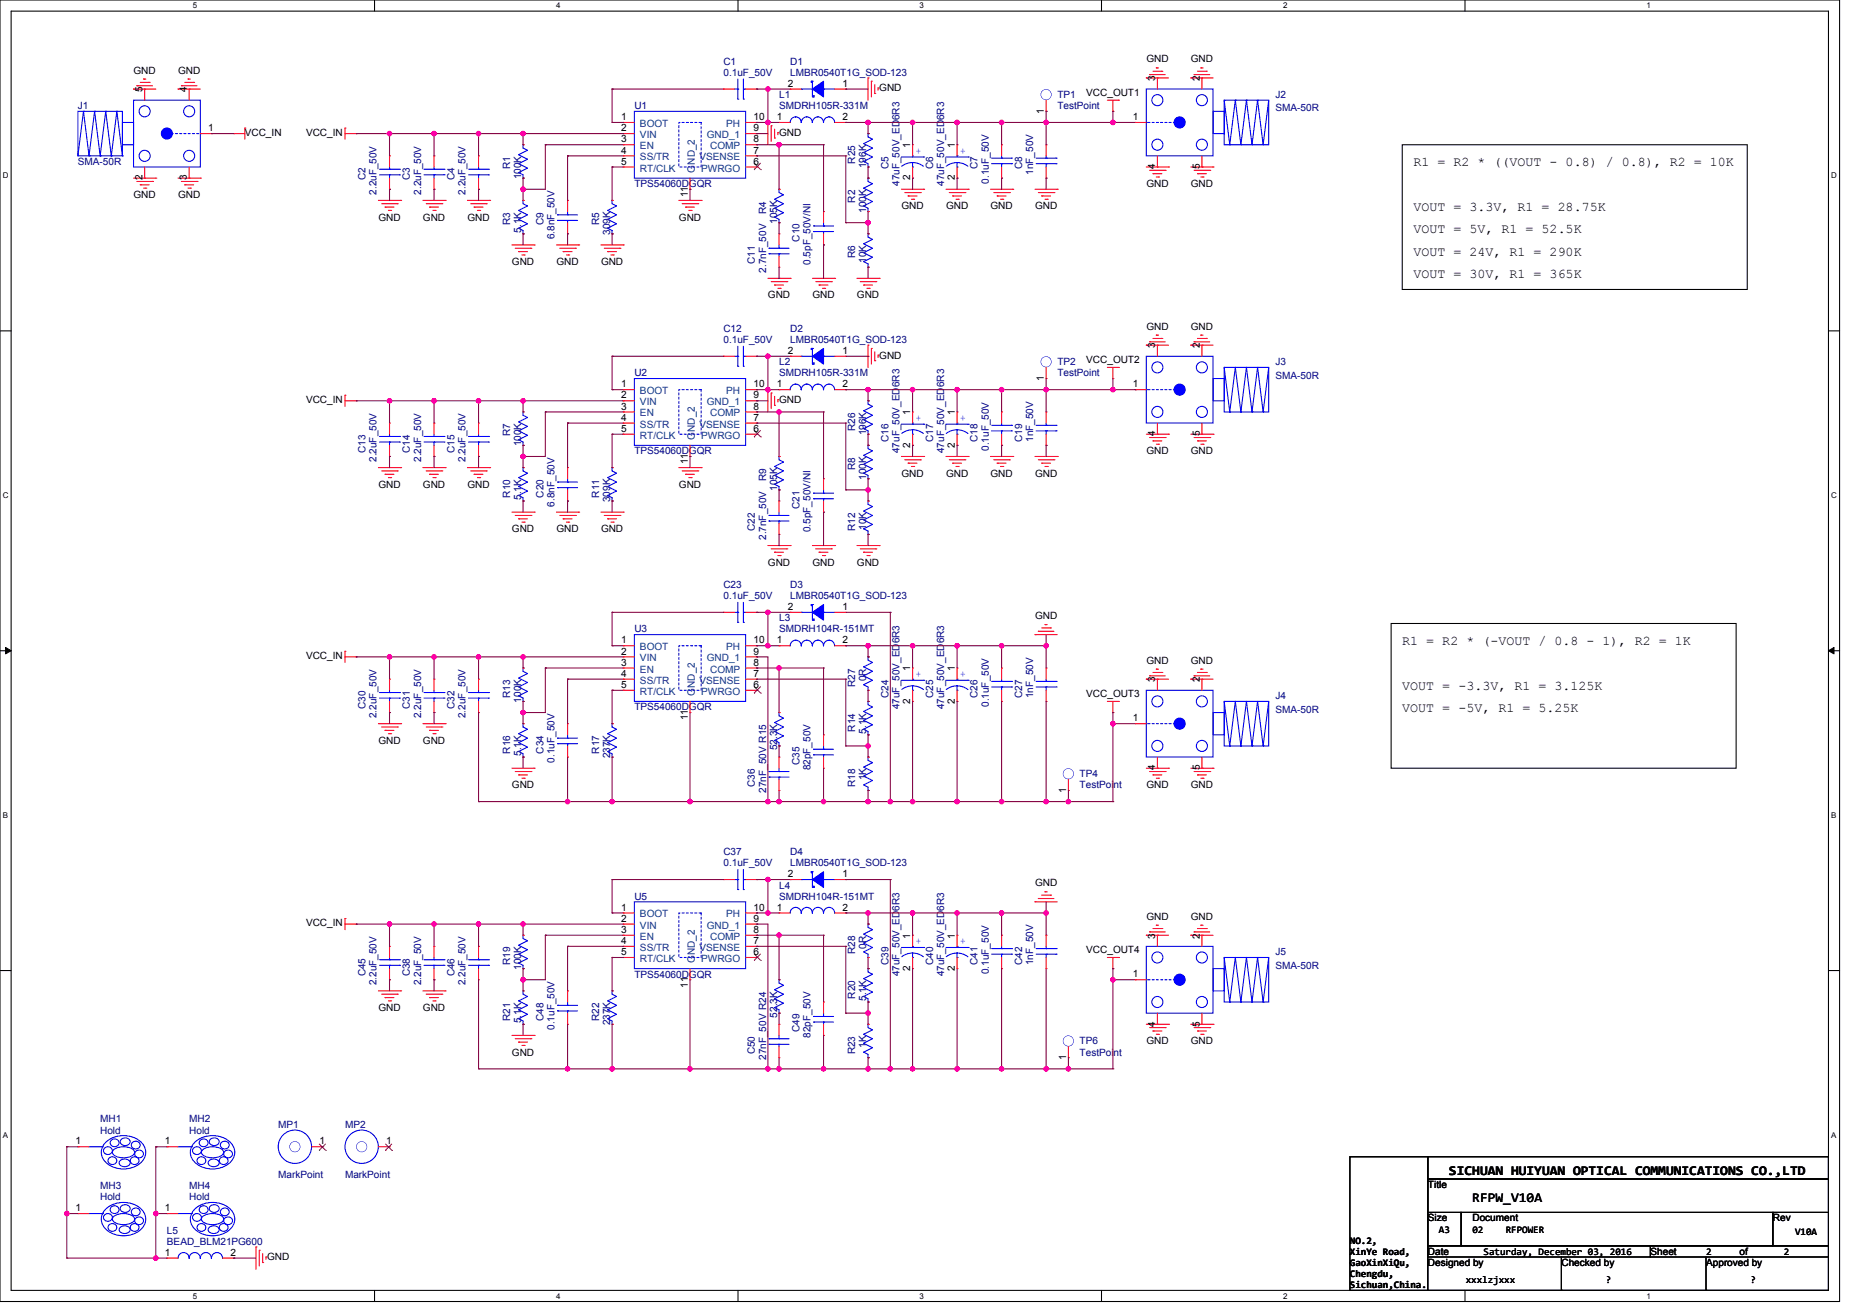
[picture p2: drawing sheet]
<svg xmlns="http://www.w3.org/2000/svg" width="297mm" height="210mm" viewBox="0 0 297 210" stroke-linecap="round" stroke-linejoin="round" font-family="sans-serif">
<defs><g id="words">
<g font-size="2.1">
<text x="225.8" y="26.6">R1 = R2 * ((VOUT - 0.8) / 0.8), R2 = 10K</text>
<text x="225.8" y="33.7">VOUT = 3.3V, R1 = 28.75K</text>
<text x="225.8" y="37.3">VOUT = 5V, R1 = 52.5K</text>
<text x="225.8" y="40.8">VOUT = 24V, R1 = 290K</text>
<text x="225.8" y="44.4">VOUT = 30V, R1 = 365K</text>
<text x="224" y="103">R1 = R2 * (-VOUT / 0.8 - 1), R2 = 1K</text>
<text x="224" y="110.2">VOUT = -3.3V, R1 = 3.125K</text>
<text x="224" y="113.7">VOUT = -5V, R1 = 5.25K</text>
<text x="231.5" y="187.6">SICHUAN HUIYUAN OPTICAL COMMUNICATIONS CO.,LTD</text>
<text x="235.2" y="192">RFPW_V10A</text>
</g>
<g font-size="1.6">
<text x="21.3" y="11.7">GND</text>
<text x="28.5" y="11.7">GND</text>
<text x="183.1" y="10">GND</text>
<text x="190.3" y="10">GND</text>
<text x="22.7" y="14.8" transform="rotate(-90 22.7 14.8)">5</text>
<text x="29.9" y="14.8" transform="rotate(-90 29.9 14.8)">4</text>
<text x="125.9" y="13.9">2</text>
<text x="134.6" y="13.9">1</text>
<text x="140.5" y="14.6">GND</text>
<text x="173.5" y="15.3">VCC_OUT1</text>
<text x="184.6" y="13" transform="rotate(-90 184.6 13)">3</text>
<text x="191.7" y="13" transform="rotate(-90 191.7 13)">2</text>
<text x="33.3" y="21">1</text>
<text x="39.1" y="21.7">VCC_IN</text>
<text x="48.9" y="21.7">VCC_IN</text>
<text x="99.2" y="19.2">1</text>
<text x="99.2" y="21">2</text>
<text x="99.2" y="22.7">3</text>
<text x="120.4" y="22.7">8</text>
<text x="120.4" y="21">9</text>
<text x="120.4" y="19.2">10</text>
<text x="124.1" y="19.2">1</text>
<text x="124.5" y="21.7">GND</text>
<text x="134.6" y="19.2">2</text>
<text x="145.4" y="23.6" transform="rotate(-90 145.4 23.6)">1</text>
<text x="152.5" y="23.6" transform="rotate(-90 152.5 23.6)">1</text>
<text x="166.8" y="18.1" transform="rotate(-90 166.8 18.1)">1</text>
<text x="181" y="19.2">1</text>
<text x="22.7" y="28.8" transform="rotate(-90 22.7 28.8)">2</text>
<text x="29.9" y="28.8" transform="rotate(-90 29.9 28.8)">3</text>
<text x="99.2" y="24.5">4</text>
<text x="99.2" y="26.3">5</text>
<text x="120.4" y="26.3">6</text>
<text x="120.4" y="24.5">7</text>
<text x="145.4" y="28.8" transform="rotate(-90 145.4 28.8)">2</text>
<text x="152.5" y="28.8" transform="rotate(-90 152.5 28.8)">2</text>
<text x="183.1" y="29.9">GND</text>
<text x="184.6" y="27" transform="rotate(-90 184.6 27)">4</text>
<text x="190.3" y="29.9">GND</text>
<text x="191.7" y="27" transform="rotate(-90 191.7 27)">5</text>
<text x="21.3" y="31.7">GND</text>
<text x="28.5" y="31.7">GND</text>
<text x="60.5" y="35.2">GND</text>
<text x="67.6" y="35.2">GND</text>
<text x="74.7" y="35.2">GND</text>
<text x="108.5" y="35.2">GND</text>
<text x="109.9" y="31.5" transform="rotate(-90 109.9 31.5)">11</text>
<text x="144" y="33.4">GND</text>
<text x="151.1" y="33.4">GND</text>
<text x="158.3" y="33.4">GND</text>
<text x="165.4" y="33.4">GND</text>
<text x="81.8" y="42.3">GND</text>
<text x="88.9" y="42.3">GND</text>
<text x="96" y="42.3">GND</text>
<text x="122.7" y="47.7">GND</text>
<text x="129.8" y="47.7">GND</text>
<text x="136.9" y="47.7">GND</text>
<text x="183.1" y="52.6">GND</text>
<text x="190.3" y="52.6">GND</text>
<text x="125.9" y="56.5">2</text>
<text x="134.6" y="56.5">1</text>
<text x="140.5" y="57.3">GND</text>
<text x="173.5" y="58">VCC_OUT2</text>
<text x="184.6" y="55.6" transform="rotate(-90 184.6 55.6)">3</text>
<text x="191.7" y="55.6" transform="rotate(-90 191.7 55.6)">2</text>
<text x="48.9" y="64.4">VCC_IN</text>
<text x="99.2" y="61.9">1</text>
<text x="99.2" y="63.6">2</text>
<text x="99.2" y="65.4">3</text>
<text x="120.4" y="65.4">8</text>
<text x="120.4" y="63.6">9</text>
<text x="120.4" y="61.9">10</text>
<text x="124.1" y="61.9">1</text>
<text x="124.5" y="64.4">GND</text>
<text x="134.6" y="61.9">2</text>
<text x="166.8" y="60.8" transform="rotate(-90 166.8 60.8)">1</text>
<text x="181" y="61.9">1</text>
<text x="99.2" y="67.2">4</text>
<text x="99.2" y="69">5</text>
<text x="120.4" y="69">6</text>
<text x="120.4" y="67.2">7</text>
<text x="145.4" y="71.5" transform="rotate(-90 145.4 71.5)">2</text>
<text x="145.4" y="66.3" transform="rotate(-90 145.4 66.3)">1</text>
<text x="152.5" y="71.5" transform="rotate(-90 152.5 71.5)">2</text>
<text x="152.5" y="66.3" transform="rotate(-90 152.5 66.3)">1</text>
<text x="184.6" y="69.7" transform="rotate(-90 184.6 69.7)">4</text>
<text x="191.7" y="69.7" transform="rotate(-90 191.7 69.7)">5</text>
<text x="60.5" y="77.9">GND</text>
<text x="67.6" y="77.9">GND</text>
<text x="74.7" y="77.9">GND</text>
<text x="108.5" y="77.9">GND</text>
<text x="109.9" y="74.1" transform="rotate(-90 109.9 74.1)">11</text>
<text x="144" y="76.1">GND</text>
<text x="151.1" y="76.1">GND</text>
<text x="158.3" y="76.1">GND</text>
<text x="165.4" y="76.1">GND</text>
<text x="183.1" y="72.6">GND</text>
<text x="190.3" y="72.6">GND</text>
<text x="81.8" y="85">GND</text>
<text x="88.9" y="85">GND</text>
<text x="96" y="85">GND</text>
<text x="122.7" y="90.3">GND</text>
<text x="129.8" y="90.3">GND</text>
<text x="136.9" y="90.3">GND</text>
<text x="125.9" y="97.4">2</text>
<text x="134.6" y="97.4">1</text>
<text x="165.4" y="98.9">GND</text>
<text x="48.9" y="105.3">VCC_IN</text>
<text x="99.2" y="102.8">1</text>
<text x="99.2" y="104.5">2</text>
<text x="99.2" y="106.3">3</text>
<text x="120.4" y="106.3">8</text>
<text x="120.4" y="104.5">9</text>
<text x="120.4" y="102.8">10</text>
<text x="124.1" y="102.8">1</text>
<text x="134.6" y="102.8">2</text>
<text x="145.4" y="107.2" transform="rotate(-90 145.4 107.2)">1</text>
<text x="152.5" y="107.2" transform="rotate(-90 152.5 107.2)">1</text>
<text x="183.1" y="106">GND</text>
<text x="190.3" y="106">GND</text>
<text x="99.2" y="108.1">4</text>
<text x="99.2" y="109.9">5</text>
<text x="120.4" y="109.9">6</text>
<text x="120.4" y="108.1">7</text>
<text x="145.4" y="112.4" transform="rotate(-90 145.4 112.4)">2</text>
<text x="152.5" y="112.4" transform="rotate(-90 152.5 112.4)">2</text>
<text x="173.5" y="111.3">VCC_OUT3</text>
<text x="184.6" y="109" transform="rotate(-90 184.6 109)">3</text>
<text x="191.7" y="109" transform="rotate(-90 191.7 109)">2</text>
<text x="60.5" y="118.8">GND</text>
<text x="67.6" y="118.8">GND</text>
<text x="109.9" y="115" transform="rotate(-90 109.9 115)">11</text>
<text x="181" y="115.2">1</text>
<text x="81.8" y="125.9">GND</text>
<text x="183.1" y="125.9">GND</text>
<text x="184.6" y="123" transform="rotate(-90 184.6 123)">4</text>
<text x="190.3" y="125.9">GND</text>
<text x="191.7" y="123" transform="rotate(-90 191.7 123)">5</text>
<text x="170.3" y="126.6" transform="rotate(-90 170.3 126.6)">1</text>
<text x="125.9" y="140.1">2</text>
<text x="134.6" y="140.1">1</text>
<text x="165.4" y="141.5">GND</text>
<text x="48.9" y="147.9">VCC_IN</text>
<text x="99.2" y="145.4">1</text>
<text x="99.2" y="147.2">2</text>
<text x="99.2" y="149">3</text>
<text x="120.4" y="149">8</text>
<text x="120.4" y="147.2">9</text>
<text x="120.4" y="145.4">10</text>
<text x="124.1" y="145.4">1</text>
<text x="134.6" y="145.4">2</text>
<text x="145.4" y="149.9" transform="rotate(-90 145.4 149.9)">1</text>
<text x="152.5" y="149.9" transform="rotate(-90 152.5 149.9)">1</text>
<text x="183.1" y="146.9">GND</text>
<text x="184.6" y="149.9" transform="rotate(-90 184.6 149.9)">3</text>
<text x="190.3" y="146.9">GND</text>
<text x="191.7" y="149.9" transform="rotate(-90 191.7 149.9)">2</text>
<text x="99.2" y="150.8">4</text>
<text x="99.2" y="152.5">5</text>
<text x="120.4" y="152.5">6</text>
<text x="120.4" y="150.8">7</text>
<text x="145.4" y="155" transform="rotate(-90 145.4 155)">2</text>
<text x="152.5" y="155" transform="rotate(-90 152.5 155)">2</text>
<text x="173.5" y="152.2">VCC_OUT4</text>
<text x="60.5" y="161.5">GND</text>
<text x="67.6" y="161.5">GND</text>
<text x="109.9" y="157.7" transform="rotate(-90 109.9 157.7)">11</text>
<text x="181" y="156.1">1</text>
<text x="183.1" y="166.8">GND</text>
<text x="184.6" y="163.9" transform="rotate(-90 184.6 163.9)">4</text>
<text x="190.3" y="166.8">GND</text>
<text x="191.7" y="163.9" transform="rotate(-90 191.7 163.9)">5</text>
<text x="81.8" y="168.6">GND</text>
<text x="170.3" y="169.3" transform="rotate(-90 170.3 169.3)">1</text>
<text x="12.1" y="182.8">1</text>
<text x="26.3" y="182.8">1</text>
<text x="51" y="182.8">1</text>
<text x="61.7" y="182.8">1</text>
<text x="228.1" y="189.7">Title</text>
<text x="12.1" y="193.4">1</text>
<text x="26.3" y="193.4">1</text>
<text x="228.1" y="195.1">Size</text>
<text x="229.9" y="196.9">A3</text>
<text x="235.2" y="196.9">02</text>
<text x="235.2" y="195.1">Document</text>
<text x="240.6" y="196.9">RFPOWER</text>
<text x="283.3" y="195.1">Rev</text>
<text x="286.8" y="197.2">V10A</text>
<text x="26.3" y="200.5">1</text>
<text x="36.8" y="200.5">2</text>
<text x="42.7" y="201.3">GND</text>
<text x="215.7" y="198.6">NO.2,</text>
<text x="215.7" y="200.4">XinYe Road,</text>
<text x="215.7" y="204">Chengdu,</text>
<text x="215.7" y="202.2">GaoXinXiQu,</text>
<text x="228.1" y="200.4">Date</text>
<text x="228.1" y="202.2">Designed by</text>
<text x="237" y="200.4">Saturday, December 03, 2016</text>
<text x="249.5" y="202.2">Checked by</text>
<text x="263.7" y="200.4">Sheet</text>
<text x="272.6" y="200.4">2</text>
<text x="272.6" y="202.2">Approved by</text>
<text x="277.9" y="200.4">of</text>
<text x="285" y="200.4">2</text>
<text x="215.7" y="205.8">Sichuan,China.</text>
<text x="234.2" y="204.9">xxxlzjxxx</text>
<text x="256.6" y="204.9">?</text>
<text x="279.7" y="204.9">?</text>
</g>
<g font-size="1.6" fill="#000080">
<text x="115.6" y="10.3">C1</text>
<text x="126.2" y="10.3">D1</text>
<text x="12.4" y="17.4">J1</text>
<text x="101.4" y="17.4">U1</text>
<text x="115.6" y="12.1">0.1uF_50V</text>
<text x="124.5" y="15.7">L1</text>
<text x="124.5" y="17.4">SMDRH105R-331M</text>
<text x="126.2" y="12.1">LMBR0540T1G_SOD-123</text>
<text x="168.9" y="15.7">TP1</text>
<text x="168.9" y="17.4">TestPoint</text>
<text x="203.8" y="15.7">J2</text>
<text x="203.8" y="17.8">SMA-50R</text>
<text x="12.4" y="26.3">SMA-50R</text>
<text x="58.4" y="28.8" transform="rotate(-90 58.4 28.8)">C2</text>
<text x="65.5" y="28.8" transform="rotate(-90 65.5 28.8)">C3</text>
<text x="72.6" y="28.8" transform="rotate(-90 72.6 28.8)">C4</text>
<text x="81.5" y="27" transform="rotate(-90 81.5 27)">R1</text>
<text x="83.3" y="28.6" transform="rotate(-90 83.3 28.6)">100K</text>
<text x="101.4" y="29.9">TPS54060DGQR</text>
<text x="136.6" y="26.1" transform="rotate(-90 136.6 26.1)">R25</text>
<text x="138.4" y="26.9" transform="rotate(-90 138.4 26.9)">196K</text>
<text x="142" y="27" transform="rotate(-90 142 27)">C5</text>
<text x="143.7" y="29.7" transform="rotate(-90 143.7 29.7)">47uF_50V_ED6R3</text>
<text x="149.1" y="27" transform="rotate(-90 149.1 27)">C6</text>
<text x="150.8" y="29.7" transform="rotate(-90 150.8 29.7)">47uF_50V_ED6R3</text>
<text x="156.2" y="27" transform="rotate(-90 156.2 27)">C7</text>
<text x="158" y="29.3" transform="rotate(-90 158 29.3)">0.1uF_50V</text>
<text x="163.3" y="27" transform="rotate(-90 163.3 27)">C8</text>
<text x="165.1" y="27.9" transform="rotate(-90 165.1 27.9)">1nF_50V</text>
<text x="60.2" y="31.1" transform="rotate(-90 60.2 31.1)">2.2uF_50V</text>
<text x="67.3" y="31.1" transform="rotate(-90 67.3 31.1)">2.2uF_50V</text>
<text x="74.4" y="31.1" transform="rotate(-90 74.4 31.1)">2.2uF_50V</text>
<text x="81.5" y="35.9" transform="rotate(-90 81.5 35.9)">R3</text>
<text x="86.8" y="35.9" transform="rotate(-90 86.8 35.9)">C9</text>
<text x="95.7" y="35.9" transform="rotate(-90 95.7 35.9)">R5</text>
<text x="122.4" y="34.1" transform="rotate(-90 122.4 34.1)">R4</text>
<text x="124.2" y="35.7" transform="rotate(-90 124.2 35.7)">105K</text>
<text x="136.6" y="32.4" transform="rotate(-90 136.6 32.4)">R2</text>
<text x="138.4" y="34" transform="rotate(-90 138.4 34)">100K</text>
<text x="83.3" y="37.2" transform="rotate(-90 83.3 37.2)">5.1K</text>
<text x="88.6" y="38.2" transform="rotate(-90 88.6 38.2)">6.8nF_50V</text>
<text x="97.5" y="37.5" transform="rotate(-90 97.5 37.5)">309K</text>
<text x="127.7" y="38.6" transform="rotate(-90 127.7 38.6)">C10</text>
<text x="136.6" y="41.3" transform="rotate(-90 136.6 41.3)">R6</text>
<text x="138.4" y="42" transform="rotate(-90 138.4 42)">10K</text>
<text x="120.6" y="42.1" transform="rotate(-90 120.6 42.1)">C11</text>
<text x="122.4" y="43.6" transform="rotate(-90 122.4 43.6)">2.7nF_50V</text>
<text x="129.5" y="42.3" transform="rotate(-90 129.5 42.3)">0.5pF_50V/NI</text>
<text x="115.6" y="53">C12</text>
<text x="126.2" y="53">D2</text>
<text x="115.6" y="54.8">0.1uF_50V</text>
<text x="124.5" y="58.3">L2</text>
<text x="126.2" y="54.8">LMBR0540T1G_SOD-123</text>
<text x="168.9" y="58.3">TP2</text>
<text x="203.8" y="58.3">J3</text>
<text x="101.4" y="60.1">U2</text>
<text x="124.5" y="60.1">SMDRH105R-331M</text>
<text x="168.9" y="60.1">TestPoint</text>
<text x="203.8" y="60.5">SMA-50R</text>
<text x="81.5" y="69.7" transform="rotate(-90 81.5 69.7)">R7</text>
<text x="83.3" y="71.3" transform="rotate(-90 83.3 71.3)">100K</text>
<text x="136.6" y="68.8" transform="rotate(-90 136.6 68.8)">R26</text>
<text x="138.4" y="69.5" transform="rotate(-90 138.4 69.5)">196K</text>
<text x="142" y="70.6" transform="rotate(-90 142 70.6)">C16</text>
<text x="149.1" y="70.6" transform="rotate(-90 149.1 70.6)">C17</text>
<text x="156.2" y="70.6" transform="rotate(-90 156.2 70.6)">C18</text>
<text x="163.3" y="70.6" transform="rotate(-90 163.3 70.6)">C19</text>
<text x="165.1" y="70.6" transform="rotate(-90 165.1 70.6)">1nF_50V</text>
<text x="58.4" y="72.4" transform="rotate(-90 58.4 72.4)">C13</text>
<text x="60.2" y="73.8" transform="rotate(-90 60.2 73.8)">2.2uF_50V</text>
<text x="65.5" y="72.4" transform="rotate(-90 65.5 72.4)">C14</text>
<text x="67.3" y="73.8" transform="rotate(-90 67.3 73.8)">2.2uF_50V</text>
<text x="72.6" y="72.4" transform="rotate(-90 72.6 72.4)">C15</text>
<text x="74.4" y="73.8" transform="rotate(-90 74.4 73.8)">2.2uF_50V</text>
<text x="101.4" y="72.6">TPS54060DGQR</text>
<text x="122.4" y="76.8" transform="rotate(-90 122.4 76.8)">R9</text>
<text x="136.6" y="75" transform="rotate(-90 136.6 75)">R8</text>
<text x="138.4" y="76.6" transform="rotate(-90 138.4 76.6)">100K</text>
<text x="143.7" y="72.4" transform="rotate(-90 143.7 72.4)">47uF_50V_ED6R3</text>
<text x="150.8" y="72.4" transform="rotate(-90 150.8 72.4)">47uF_50V_ED6R3</text>
<text x="158" y="72" transform="rotate(-90 158 72)">0.1uF_50V</text>
<text x="81.5" y="79.5" transform="rotate(-90 81.5 79.5)">R10</text>
<text x="83.3" y="79.8" transform="rotate(-90 83.3 79.8)">5.1K</text>
<text x="86.8" y="79.5" transform="rotate(-90 86.8 79.5)">C20</text>
<text x="88.6" y="80.9" transform="rotate(-90 88.6 80.9)">6.8nF_50V</text>
<text x="95.7" y="79.5" transform="rotate(-90 95.7 79.5)">R11</text>
<text x="97.5" y="80.2" transform="rotate(-90 97.5 80.2)">309K</text>
<text x="124.2" y="78.4" transform="rotate(-90 124.2 78.4)">105K</text>
<text x="127.7" y="81.3" transform="rotate(-90 127.7 81.3)">C21</text>
<text x="120.6" y="84.8" transform="rotate(-90 120.6 84.8)">C22</text>
<text x="122.4" y="86.2" transform="rotate(-90 122.4 86.2)">2.7nF_50V</text>
<text x="129.5" y="85" transform="rotate(-90 129.5 85)">0.5pF_50V/NI</text>
<text x="136.6" y="84.8" transform="rotate(-90 136.6 84.8)">R12</text>
<text x="138.4" y="84.6" transform="rotate(-90 138.4 84.6)">10K</text>
<text x="115.6" y="93.9">C23</text>
<text x="115.6" y="95.7">0.1uF_50V</text>
<text x="126.2" y="93.9">D3</text>
<text x="126.2" y="95.7">LMBR0540T1G_SOD-123</text>
<text x="101.4" y="101">U3</text>
<text x="124.5" y="99.2">L3</text>
<text x="124.5" y="101">SMDRH104R-151MT</text>
<text x="58.4" y="113.3" transform="rotate(-90 58.4 113.3)">C30</text>
<text x="65.5" y="113.3" transform="rotate(-90 65.5 113.3)">C31</text>
<text x="72.6" y="113.3" transform="rotate(-90 72.6 113.3)">C32</text>
<text x="81.5" y="111.5" transform="rotate(-90 81.5 111.5)">R13</text>
<text x="83.3" y="112.2" transform="rotate(-90 83.3 112.2)">100K</text>
<text x="101.4" y="113.5">TPS54060DGQR</text>
<text x="136.6" y="109.7" transform="rotate(-90 136.6 109.7)">R27</text>
<text x="138.4" y="108.8" transform="rotate(-90 138.4 108.8)">0R</text>
<text x="142" y="111.5" transform="rotate(-90 142 111.5)">C24</text>
<text x="143.7" y="113.3" transform="rotate(-90 143.7 113.3)">47uF_50V_ED6R3</text>
<text x="149.1" y="111.5" transform="rotate(-90 149.1 111.5)">C25</text>
<text x="150.8" y="113.3" transform="rotate(-90 150.8 113.3)">47uF_50V_ED6R3</text>
<text x="156.2" y="111.5" transform="rotate(-90 156.2 111.5)">C26</text>
<text x="158" y="112.9" transform="rotate(-90 158 112.9)">0.1uF_50V</text>
<text x="163.3" y="111.5" transform="rotate(-90 163.3 111.5)">C27</text>
<text x="165.1" y="111.5" transform="rotate(-90 165.1 111.5)">1nF_50V</text>
<text x="203.8" y="111.7">J4</text>
<text x="203.8" y="113.8">SMA-50R</text>
<text x="60.2" y="114.7" transform="rotate(-90 60.2 114.7)">2.2uF_50V</text>
<text x="67.3" y="114.7" transform="rotate(-90 67.3 114.7)">2.2uF_50V</text>
<text x="74.4" y="114.7" transform="rotate(-90 74.4 114.7)">2.2uF_50V</text>
<text x="124.2" y="119.8" transform="rotate(-90 124.2 119.8)">52.3K</text>
<text x="136.6" y="116.8" transform="rotate(-90 136.6 116.8)">R14</text>
<text x="138.4" y="117.2" transform="rotate(-90 138.4 117.2)">5.1K</text>
<text x="81.5" y="120.4" transform="rotate(-90 81.5 120.4)">R16</text>
<text x="83.3" y="120.7" transform="rotate(-90 83.3 120.7)">5.1K</text>
<text x="86.8" y="120.4" transform="rotate(-90 86.8 120.4)">C34</text>
<text x="88.6" y="121.8" transform="rotate(-90 88.6 121.8)">0.1uF_50V</text>
<text x="95.7" y="120.4" transform="rotate(-90 95.7 120.4)">R17</text>
<text x="97.5" y="121.1" transform="rotate(-90 97.5 121.1)">237K</text>
<text x="120.6" y="125.7" transform="rotate(-90 120.6 125.7)">C36</text>
<text x="127.7" y="122.2" transform="rotate(-90 127.7 122.2)">C35</text>
<text x="129.5" y="123" transform="rotate(-90 129.5 123)">82pF_50V</text>
<text x="136.6" y="125.7" transform="rotate(-90 136.6 125.7)">R18</text>
<text x="138.4" y="124.6" transform="rotate(-90 138.4 124.6)">1K</text>
<text x="172.5" y="124.1">TP4</text>
<text x="172.5" y="125.9">TestPoint</text>
<text x="122.4" y="126.6" transform="rotate(-90 122.4 126.6)">27nF_50V R15</text>
<text x="115.6" y="136.6">C37</text>
<text x="126.2" y="136.6">D4</text>
<text x="101.4" y="143.7">U5</text>
<text x="115.6" y="138.3">0.1uF_50V</text>
<text x="124.5" y="141.9">L4</text>
<text x="124.5" y="143.7">SMDRH104R-151MT</text>
<text x="126.2" y="138.3">LMBR0540T1G_SOD-123</text>
<text x="58.4" y="155.9" transform="rotate(-90 58.4 155.9)">C45</text>
<text x="65.5" y="155.9" transform="rotate(-90 65.5 155.9)">C38</text>
<text x="72.6" y="155.9" transform="rotate(-90 72.6 155.9)">C46</text>
<text x="81.5" y="154.2" transform="rotate(-90 81.5 154.2)">R19</text>
<text x="83.3" y="154.9" transform="rotate(-90 83.3 154.9)">100K</text>
<text x="136.6" y="152.4" transform="rotate(-90 136.6 152.4)">R28</text>
<text x="138.4" y="151.5" transform="rotate(-90 138.4 151.5)">0R</text>
<text x="142" y="154.2" transform="rotate(-90 142 154.2)">C39</text>
<text x="143.7" y="155.9" transform="rotate(-90 143.7 155.9)">47uF_50V_ED6R3</text>
<text x="149.1" y="154.2" transform="rotate(-90 149.1 154.2)">C40</text>
<text x="150.8" y="155.9" transform="rotate(-90 150.8 155.9)">47uF_50V_ED6R3</text>
<text x="156.2" y="154.2" transform="rotate(-90 156.2 154.2)">C41</text>
<text x="158" y="155.6" transform="rotate(-90 158 155.6)">0.1uF_50V</text>
<text x="163.3" y="154.2" transform="rotate(-90 163.3 154.2)">C42</text>
<text x="165.1" y="154.2" transform="rotate(-90 165.1 154.2)">1nF_50V</text>
<text x="203.8" y="152.6">J5</text>
<text x="203.8" y="154.7">SMA-50R</text>
<text x="60.2" y="157.4" transform="rotate(-90 60.2 157.4)">2.2uF_50V</text>
<text x="67.3" y="157.4" transform="rotate(-90 67.3 157.4)">2.2uF_50V</text>
<text x="74.4" y="157.4" transform="rotate(-90 74.4 157.4)">2.2uF_50V</text>
<text x="101.4" y="156.1">TPS54060DGQR</text>
<text x="136.6" y="159.5" transform="rotate(-90 136.6 159.5)">R20</text>
<text x="138.4" y="159.8" transform="rotate(-90 138.4 159.8)">5.1K</text>
<text x="81.5" y="163" transform="rotate(-90 81.5 163)">R21</text>
<text x="83.3" y="163.4" transform="rotate(-90 83.3 163.4)">5.1K</text>
<text x="86.8" y="163" transform="rotate(-90 86.8 163)">C48</text>
<text x="88.6" y="164.5" transform="rotate(-90 88.6 164.5)">0.1uF_50V</text>
<text x="95.7" y="163" transform="rotate(-90 95.7 163)">R22</text>
<text x="97.5" y="163.8" transform="rotate(-90 97.5 163.8)">237K</text>
<text x="124.2" y="162.5" transform="rotate(-90 124.2 162.5)">52.3K</text>
<text x="127.7" y="164.8" transform="rotate(-90 127.7 164.8)">C49</text>
<text x="129.5" y="165.7" transform="rotate(-90 129.5 165.7)">82pF_50V</text>
<text x="138.4" y="167.3" transform="rotate(-90 138.4 167.3)">1K</text>
<text x="172.5" y="166.8">TP6</text>
<text x="120.6" y="168.4" transform="rotate(-90 120.6 168.4)">C50</text>
<text x="122.4" y="169.3" transform="rotate(-90 122.4 169.3)">27nF_50V R24</text>
<text x="136.6" y="168.4" transform="rotate(-90 136.6 168.4)">R23</text>
<text x="172.5" y="168.6">TestPoint</text>
<text x="16" y="179.2">MH1</text>
<text x="30.2" y="179.2">MH2</text>
<text x="16" y="181">Hold</text>
<text x="30.2" y="181">Hold</text>
<text x="44.5" y="180.1">MP1</text>
<text x="55.1" y="180.1">MP2</text>
<text x="16" y="189.9">MH3</text>
<text x="16" y="191.7">Hold</text>
<text x="30.2" y="189.9">MH4</text>
<text x="30.2" y="191.7">Hold</text>
<text x="44.5" y="188.1">MarkPoint</text>
<text x="55.1" y="188.1">MarkPoint</text>
<text x="26.7" y="197">L5</text>
<text x="26.7" y="198.8">BEAD_BLM21PG600</text>
</g>
<g font-size="1.6" fill="#004080">
<text x="102.2" y="20.3">BOOT</text>
<text x="102.2" y="22.1">VIN</text>
<text x="102.2" y="23.8">EN</text>
<text x="112.9" y="22.1">GND_1</text>
<text x="113.5" y="23.8">COMP</text>
<text x="116" y="20.3">PH</text>
<text x="102.2" y="25.6">SS/TR</text>
<text x="102.2" y="27.4">RT/CLK</text>
<text x="111" y="27.6" transform="rotate(-90 111 27.6)">GND_2</text>
<text x="111.7" y="25.6">VSENSE</text>
<text x="112" y="27.4">PWRGO</text>
<text x="102.2" y="62.9">BOOT</text>
<text x="102.2" y="64.7">VIN</text>
<text x="112.9" y="64.7">GND_1</text>
<text x="116" y="62.9">PH</text>
<text x="102.2" y="66.5">EN</text>
<text x="102.2" y="68.3">SS/TR</text>
<text x="102.2" y="70.1">RT/CLK</text>
<text x="111" y="70.2" transform="rotate(-90 111 70.2)">GND_2</text>
<text x="111.7" y="68.3">VSENSE</text>
<text x="112" y="70.1">PWRGO</text>
<text x="113.5" y="66.5">COMP</text>
<text x="102.2" y="103.8">BOOT</text>
<text x="102.2" y="105.6">VIN</text>
<text x="102.2" y="107.4">EN</text>
<text x="112.9" y="105.6">GND_1</text>
<text x="113.5" y="107.4">COMP</text>
<text x="116" y="103.8">PH</text>
<text x="102.2" y="109.2">SS/TR</text>
<text x="102.2" y="111">RT/CLK</text>
<text x="111" y="111.1" transform="rotate(-90 111 111.1)">GND_2</text>
<text x="111.7" y="109.2">VSENSE</text>
<text x="112" y="111">PWRGO</text>
<text x="102.2" y="146.5">BOOT</text>
<text x="102.2" y="148.3">VIN</text>
<text x="112.9" y="148.3">GND_1</text>
<text x="116" y="146.5">PH</text>
<text x="102.2" y="150.1">EN</text>
<text x="102.2" y="151.8">SS/TR</text>
<text x="102.2" y="153.6">RT/CLK</text>
<text x="111" y="153.8" transform="rotate(-90 111 153.8)">GND_2</text>
<text x="111.7" y="151.8">VSENSE</text>
<text x="112" y="153.6">PWRGO</text>
<text x="113.5" y="150.1">COMP</text>
</g>
<g font-size="1.6" fill="#00f">
<text x="146.3" y="24.6">+</text>
<text x="153.4" y="24.6">+</text>
<text x="146.3" y="67.2">+</text>
<text x="153.4" y="67.2">+</text>
<text x="146.3" y="108.1">+</text>
<text x="153.4" y="108.1">+</text>
<text x="146.3" y="150.8">+</text>
<text x="153.4" y="150.8">+</text>
</g>
<g font-size="1.3">
<text x="30.8" y="1.3">5</text>
<text x="88.9" y="1.3">4</text>
<text x="146.9" y="1.3">3</text>
<text x="205" y="1.3">2</text>
<text x="263.1" y="1.3">1</text>
<text x=".4" y="28.5">D</text>
<text x="292.5" y="28.5">D</text>
<text x=".4" y="79.5">C</text>
<text x="292.5" y="79.5">C</text>
<text x=".4" y="130.6">B</text>
<text x="292.5" y="130.6">B</text>
<text x=".4" y="181.7">A</text>
<text x="292.5" y="181.7">A</text>
<text x="30.8" y="207.4">5</text>
<text x="88.9" y="207.4">4</text>
<text x="146.9" y="207.4">3</text>
<text x="205" y="207.4">2</text>
<text x="263.1" y="207.4">1</text>
</g>
</g></defs>
<path d="M0 0h293.9v207.8h-293.9zM1.8 1.8h290.3v204.3h-290.3z" fill="none" stroke="#000" stroke-width=".17"/>
<g fill="#fff">
<path d="M30.8 .2h.7v1.4h-.7z"/>
<path d="M30.8 206.2h.7v1.5h-.7z"/>
</g>
<path d="M59.8 0v1.8M59.8 206.1v1.7" fill="none" stroke="#000" stroke-width=".17"/>
<g fill="#fff">
<path d="M88.9 .2h.7v1.4h-.7z"/>
<path d="M88.9 206.2h.7v1.5h-.7z"/>
</g>
<path d="M117.9 0v1.8M117.9 206.1v1.7" fill="none" stroke="#000" stroke-width=".17"/>
<g fill="#fff">
<path d="M146.9 .2h.7v1.4h-.7z"/>
<path d="M146.9 206.2h.7v1.5h-.7z"/>
</g>
<path d="M176 0v1.8M176 206.1v1.7" fill="none" stroke="#000" stroke-width=".17"/>
<g fill="#fff">
<path d="M205 .2h.7v1.4h-.7z"/>
<path d="M205 206.2h.7v1.5h-.7z"/>
</g>
<path d="M234.1 0v1.8M234.1 206.1v1.7" fill="none" stroke="#000" stroke-width=".17"/>
<g fill="#fff">
<path d="M263.1 .2h.7v1.4h-.7z"/>
<path d="M263.1 206.2h.7v1.5h-.7z"/>
<path d="M.4 27.3h1v1.4h-1z"/>
<path d="M292.6 27.3h.9v1.4h-.9z"/>
<path d="M.4 78.4h1v1.4h-1z"/>
<path d="M292.6 78.4h.9v1.4h-.9z"/>
</g>
<path d="M0 52.8h1.8M292.1 52.8h1.8" fill="none" stroke="#000" stroke-width=".17"/>
<g fill="#fff">
<path d="M.4 129.4h.9v1.5h-.9z"/>
<path d="M292.6 129.4h.8v1.5h-.8z"/>
</g>
<path d="M0 103.9h1.8M292.1 103.9h1.8" fill="none" stroke="#000" stroke-width=".17"/>
<path d="M.9 103.4l.9 .5-.9 .5zM292.1 103.9l.9-.5v1z" fill="#000" stroke="#000" stroke-width=".16"/>
<g fill="#fff">
<path d="M.4 180.5h.9v1.4h-.9z"/>
<path d="M292.6 180.5h.8v1.4h-.8z"/>
</g>
<g fill="none" stroke="#000" stroke-width=".17">
<path d="M224 23.1h55.1v23.1h-55.1zM222.2 99.6h55.2v23.1h-55.2zM0 155h1.8M292.1 155h1.8M215.7 184.7h12.4v21.4h-12.4zM228.1 184.7h64v3.6h-64zM228.1 188.3h64v5.3h-64zM228.1 193.6h5.3v5.4h-5.3zM228.1 199h35.6v1.7h-35.6zM233.4 193.6h49.8v5.4h-49.8zM263.7 199h28.4v1.7h-28.4zM283.2 193.6h8.9v5.4h-8.9z"/>
<path d="M249.4 206.1h.1M249.4 200.7v5.4M272.6 206.1h.1M272.6 200.7v5.4M292.1 200.7v5.4h-64"/>
</g>
<g fill="none" stroke="#f00" stroke-width=".17">
<path d="M21.3 14.2h.1M21.3 14.2h3.6M21.9 13.7h.1M21.9 13.7h2.5M22.4 13.2h1.4M22.9 12.6h.1M22.9 12.6h.4M23.1 14.2h.1M23.1 14.2v1.8M23.8 13.2h.1M28.4 14.2h.1M28.4 14.2h3.6"/>
<path d="M29 13.7h.1M29 13.7h2.5M29.5 13.2h1.4M30 12.6h.1M30 12.6h.4M30.2 14.2h.1M30.2 14.2v1.8M30.9 13.2h.1M99.6 19.6h.1M99.6 19.6h1.7M115.6 14.2h.1M115.6 14.2h1.7"/>
<path d="M119.1 14.2h1.8M119.1 19.6h1.8M120.9 19.6h.1M120.9 14.2h.1M122.7 19.6h.1M122.7 19.6v3.5M124.5 19.6h.1M124.5 19.6h1.7M126.2 14.2h.1M126.2 14.2h1.8M133.3 14.2h1.8M133.3 19.6h1.8"/>
<path d="M135.1 14.2h.1M135.1 19.6h.1M138.7 12.4h.1M138.7 12.4v3.6M139.2 13h.1M139.2 13v2.5M139.8 14.9h.1M139.8 13.5v1.4M140.3 14h.1M140.3 14v.4M167.1 17.8h.1M167.1 16v1.8"/>
<path d="M176.9 16h1.8M177.8 17.8h.1M177.8 16v1.8M178.7 16h.1M181.4 19.6h.1M181.4 19.6h1.7M183.1 12.4h.1M183.1 12.4h3.6M183.7 11.9h.1M183.7 11.9h2.5M184.2 11.4h1.4M184.7 10.8h.1"/>
<path d="M184.7 10.8h.4M184.9 12.4h.1M184.9 12.4v1.8M185.6 11.4h.1M190.2 12.4h.1M190.2 12.4h3.6M190.8 11.9h.1M190.8 11.9h2.5M191.3 11.4h1.4M191.8 10.8h.1M191.8 10.8h.4M192 12.4h.1"/>
<path d="M192 12.4v1.8M192.7 11.4h.1M21.3 28.4h3.6M21.9 29h2.5M22.4 29.5h.1M22.4 29.5h1.4M22.9 30h.4M23.1 28.4h.1M23.1 26.7v1.7M23.3 30h.1M24.4 29h.1M24.9 28.4h.1"/>
<path d="M28.4 28.4h3.6M29 29h2.5M29.5 29.5h.1M29.5 29.5h1.4M30 30h.4M30.2 28.4h.1M30.2 26.7v1.7M30.4 30h.1M31.5 29h.1M32 28.4h.1M32 21.3h1.8M33.8 21.3h.1"/>
<path d="M37.3 21.3h.1M37.3 21.3h1.8M39.1 20.4h.1M39.1 20.4v1.8M55.1 20.4h.1M55.1 21.3h1.8M55.1 20.4v1.8M56.9 21.3h.1M60.5 32h3.5M61 32.5h2.5M61.5 33.1h.1M61.5 33.1h1.4"/>
<path d="M62.1 33.6h.3M62.2 24.9h.1M62.2 30.2h.1M62.2 24.9v1.8M62.2 28.4v1.8M62.4 33.6h.1M63.5 32.5h.1M64 32h.1M67.6 32h3.5M68.1 32.5h2.5M68.6 33.1h.1M68.6 33.1h1.5"/>
<path d="M69.2 33.6h.3M69.3 24.9h.1M69.3 30.2h.1M69.3 24.9v1.8M69.3 28.4v1.8M69.5 33.6h.1M70.6 32.5h.1M71.1 32h.1M74.7 32h3.5M75.2 32.5h2.5M75.7 33.1h.1M75.7 33.1h1.5"/>
<path d="M76.3 33.6h.3M76.5 24.9h.1M76.5 30.2h.1M76.5 24.9v1.8M76.5 28.4v1.8M76.6 33.6h.1M77.7 32.5h.1M78.2 32h.1M81.8 39.1h3.5M82.3 39.6h2.5M83.6 32h.1M83.6 37.3h.1"/>
<path d="M83.6 23.1h.1M83.6 28.4h.1M84.8 39.6h.1M85.3 39.1h.1M88.9 39.1h3.6M89.4 39.6h2.5M90.7 37.3h.1M90.7 32h.1M90.7 32v1.8M90.7 35.6v1.7M91.9 39.6h.1M92.5 39.1h.1"/>
<path d="M96 39.1h3.6M96.5 39.6h2.5M97.8 32h.1M97.8 37.3h.1M99 39.6h.1M99.6 39.1h.1M99.6 21.3h.1M99.6 23.1h.1M99.6 24.9h.1M99.6 26.7h.1M99.6 21.3h1.7M99.6 26.7h1.7"/>
<path d="M99.6 23.1h1.7M99.6 24.9h1.7M108.5 32h3.5M109 32.5h2.5M109.5 33.1h.1M109.5 33.1h1.4M110.1 33.6h.3M110.2 30.2h.1M110.2 28.4v1.8M110.4 33.6h.1M111.5 32.5h.1M112 32h.1"/>
<path d="M119.1 21.3h1.8M119.1 26.7h1.8M119.1 23.1h1.8M119.1 24.9h1.8M120.9 26.7h.1M120.9 24.9h.1M120.9 23.1h.1M120.9 21.3h.1M123.2 20.1h.1M123.2 20.1v2.5M123.8 22h.1M123.8 20.6v1.4"/>
<path d="M124.3 21.2h.1M124.3 21.2v.3M124.5 37.3h.1M124.5 30.2h.1M124.5 35.6h.1M124.5 37.3v1.8M131.6 39.1h.1M131.6 33.8h.1M131.6 33.8v1.8M131.6 37.3v1.8M138.7 37.3h.1M138.7 28.4h.1"/>
<path d="M138.7 33.8h.1M138.7 21.3h.1M138.7 26.7h.1M144 30.2h3.6M144.5 30.8h2.5M145.1 31.3h.1M145.1 31.3h1.4M145.6 31.8h.4M145.8 23.1h.1M145.8 28.4h.1M145.8 23.1v1.8M145.8 26.7v1.7"/>
<path d="M146 31.8h.1M147 30.8h.1M147.6 30.2h.1M151.1 30.2h3.6M151.7 30.8h2.5M152.2 31.3h.1M152.2 31.3h1.4M152.7 31.8h.4M152.9 23.1h.1M152.9 28.4h.1M152.9 23.1v1.8M152.9 26.7v1.7"/>
<path d="M153.1 31.8h.1M154.2 30.8h.1M154.7 30.2h.1M158.2 30.2h3.6M158.8 30.8h2.5M159.3 31.3h.1M159.3 31.3h1.4M159.8 31.8h.4M160 23.1h.1M160 28.4h.1M160 23.1v1.8M160 26.7v1.7"/>
<path d="M160.2 31.8h.1M161.3 30.8h.1M161.8 30.2h.1M165.4 30.2h3.5M165.9 30.8h2.5M166.4 31.3h.1M166.4 31.3h1.4M167 31.8h.3M167.1 23.1h.1M167.1 28.4h.1M167.1 23.1v1.8M167.1 26.7v1.7"/>
<path d="M167.3 31.8h.1M168.4 30.8h.1M168.9 30.2h.1M183.1 26.7h3.6M183.7 27.2h2.5M184.2 27.7h.1M184.2 27.7h1.4M184.7 28.3h.4M184.9 26.7h.1M184.9 24.9v1.8M185.1 28.3h.1M186.2 27.2h.1"/>
<path d="M186.7 26.7h.1M190.2 26.7h3.6M190.8 27.2h2.5M191.3 27.7h.1M191.3 27.7h1.4M191.8 28.3h.4M192 26.7h.1M192 24.9v1.8M192.2 28.3h.1M193.3 27.2h.1M193.8 26.7h.1M82.9 40.2h.1"/>
<path d="M82.9 40.2h1.4M83.4 40.7h.3M83.7 40.7h.1M90 40.2h.1M90 40.2h1.4M90.5 40.7h.4M90.9 40.7h.1M97.1 40.2h.1M97.1 40.2h1.4M97.6 40.7h.4M98 40.7h.1M115.6 56.9h.1"/>
<path d="M115.6 56.9h1.7M119.1 56.9h1.8M120.9 56.9h.1M122.7 44.4h3.5M123.2 45h2.5M123.8 45.5h.1M123.8 45.5h1.4M124.3 46h.3M124.5 42.7h.1M124.5 40.9v1.8M124.6 46h.1M125.7 45h.1"/>
<path d="M126.2 44.4h.1M126.2 56.9h.1M126.2 56.9h1.8M129.8 44.4h3.5M130.3 45h2.5M130.9 45.5h.1M130.9 45.5h1.4M131.4 46h.4M131.8 46h.1M132.8 45h.1M133.3 44.4h.1M133.3 56.9h1.8"/>
<path d="M135.1 56.9h.1M136.9 44.4h3.6M137.4 45h2.5M138 45.5h.1M138 45.5h1.4M138.5 46h.4M138.7 55.1h.1M138.7 42.7h.1M138.7 55.1v3.6M138.9 46h.1M139.2 55.6h.1M139.2 55.6v2.5"/>
<path d="M139.8 57.6h.1M139.8 56.2v1.4M139.9 45h.1M140.3 56.7h.1M140.3 56.7v.4M140.5 44.4h.1M167.1 58.7v1.8M176.9 58.7h1.8M177.8 58.7v1.8M178.7 58.7h.1M183.1 55.1h.1M183.1 55.1h3.6"/>
<path d="M183.7 54.6h.1M183.7 54.6h2.5M184.2 54h1.4M184.7 53.5h.1M184.7 53.5h.4M184.9 55.1h.1M184.9 55.1v1.8M185.6 54h.1M190.2 55.1h.1M190.2 55.1h3.6M190.8 54.6h.1M190.8 54.6h2.5"/>
<path d="M191.3 54h1.4M191.8 53.5h.1M191.8 53.5h.4M192 55.1h.1M192 55.1v1.8M192.7 54h.1M55.1 63.1h.1M55.1 63.1v1.8M55.1 64h1.8M56.9 64h.1M60.5 74.7h3.5M61 75.2h2.5"/>
<path d="M61.5 75.7h.1M61.5 75.7h1.4M62.1 76.3h.3M62.2 67.6h.1M62.2 72.9h.1M62.2 67.6v1.7M62.2 71.1v1.8M62.4 76.3h.1M63.5 75.2h.1M64 74.7h.1M67.6 74.7h3.5M68.1 75.2h2.5"/>
<path d="M68.6 75.7h.1M68.6 75.7h1.5M69.2 76.3h.3M69.3 67.6h.1M69.3 72.9h.1M69.3 67.6v1.7M69.3 71.1v1.8M69.5 76.3h.1M70.6 75.2h.1M71.1 74.7h.1M74.7 74.7h3.5M75.2 75.2h2.5"/>
<path d="M75.7 75.7h.1M75.7 75.7h1.5M76.3 76.3h.3M76.5 67.6h.1M76.5 72.9h.1M76.5 67.6v1.7M76.5 71.1v1.8M76.6 76.3h.1M77.7 75.2h.1M78.2 74.7h.1M83.6 74.7h.1M83.6 65.8h.1"/>
<path d="M83.6 71.1h.1M90.7 74.7h.1M90.7 74.7v1.8M90.7 78.2v1.8M97.8 74.7h.1M99.6 62.2h.1M99.6 64h.1M99.6 65.8h.1M99.6 67.6h.1M99.6 69.3h.1M99.6 64h1.7M99.6 69.3h1.7"/>
<path d="M99.6 62.2h1.7M99.6 65.8h1.7M99.6 67.6h1.7M108.5 74.7h3.5M109 75.2h2.5M109.5 75.7h.1M109.5 75.7h1.4M110.1 76.3h.3M110.2 72.9h.1M110.2 71.1v1.8M110.4 76.3h.1M111.5 75.2h.1"/>
<path d="M112 74.7h.1M119.1 64h1.8M119.1 69.3h1.8M119.1 62.2h1.8M119.1 65.8h1.8M119.1 67.6h1.8M120.9 69.3h.1M120.9 67.6h.1M120.9 65.8h.1M120.9 64h.1M120.9 62.2h.1M122.7 62.2h.1"/>
<path d="M122.7 62.2v3.6M123.2 62.8h.1M123.2 62.8v2.5M123.8 64.7h.1M123.8 63.3v1.4M124.3 63.8h.1M124.3 63.8v.4M124.5 62.2h.1M124.5 72.9h.1M124.5 78.2h.1M124.5 62.2h1.7M131.6 76.5h.1"/>
<path d="M131.6 76.5v1.7M133.3 62.2h1.8M135.1 62.2h.1M138.7 71.1h.1M138.7 76.5h.1M138.7 64h.1M138.7 69.3h.1M144 72.9h3.6M144.5 73.4h2.5M145.1 74h.1M145.1 74h1.4M145.6 74.5h.4"/>
<path d="M145.8 65.8h.1M145.8 71.1h.1M145.8 65.8v1.8M145.8 69.3v1.8M146 74.5h.1M147 73.4h.1M147.6 72.9h.1M151.1 72.9h3.6M151.7 73.4h2.5M152.2 74h.1M152.2 74h1.4M152.7 74.5h.4"/>
<path d="M152.9 65.8h.1M152.9 71.1h.1M152.9 65.8v1.8M152.9 69.3v1.8M153.1 74.5h.1M154.2 73.4h.1M154.7 72.9h.1M158.2 72.9h3.6M158.8 73.4h2.5M159.3 74h.1M159.3 74h1.4M159.8 74.5h.4"/>
<path d="M160 65.8h.1M160 71.1h.1M160 65.8v1.8M160 69.3v1.8M160.2 74.5h.1M161.3 73.4h.1M161.8 72.9h.1M165.4 72.9h3.5M165.9 73.4h2.5M166.4 74h.1M166.4 74h1.4M167 74.5h.3"/>
<path d="M167.1 60.5h.1M167.1 65.8h.1M167.1 71.1h.1M167.1 65.8v1.8M167.1 69.3v1.8M167.3 74.5h.1M168.4 73.4h.1M168.9 72.9h.1M177.8 60.5h.1M181.4 62.2h.1M181.4 62.2h1.7M183.1 69.3h3.6"/>
<path d="M183.7 69.9h2.5M184.2 70.4h.1M184.2 70.4h1.4M184.7 70.9h.4M184.9 69.3h.1M184.9 67.6v1.7M185.1 70.9h.1M186.2 69.9h.1M186.7 69.3h.1M190.2 69.3h3.6M190.8 69.9h2.5M191.3 70.4h.1"/>
<path d="M191.3 70.4h1.4M191.8 70.9h.4M192 69.3h.1M192 67.6v1.7M192.2 70.9h.1M193.3 69.9h.1M193.8 69.3h.1M81.8 81.8h3.5M82.3 82.3h2.5M82.9 82.9h.1M82.9 82.9h1.4M83.4 83.4h.3"/>
<path d="M83.6 80h.1M83.7 83.4h.1M84.8 82.3h.1M85.3 81.8h.1M88.9 81.8h3.6M89.4 82.3h2.5M90 82.9h.1M90 82.9h1.4M90.5 83.4h.4M90.7 80h.1M90.9 83.4h.1M91.9 82.3h.1"/>
<path d="M92.5 81.8h.1M96 81.8h3.6M96.5 82.3h2.5M97.1 82.9h.1M97.1 82.9h1.4M97.6 83.4h.4M97.8 80h.1M98 83.4h.1M99 82.3h.1M99.6 81.8h.1M115.6 97.8h.1M115.6 97.8h1.7"/>
<path d="M119.1 97.8h1.8M120.9 97.8h.1M122.7 87.1h3.5M123.2 87.7h2.5M123.8 88.2h.1M123.8 88.2h1.4M124.3 88.7h.3M124.5 85.3h.1M124.5 80h.1M124.5 80v1.8M124.5 83.6v1.7M124.6 88.7h.1"/>
<path d="M125.7 87.7h.1M126.2 87.1h.1M126.2 97.8h.1M126.2 97.8h1.8M129.8 87.1h3.5M130.3 87.7h2.5M130.9 88.2h.1M130.9 88.2h1.4M131.4 88.7h.4M131.6 81.8h.1M131.6 80v1.8M131.8 88.7h.1"/>
<path d="M132.8 87.7h.1M133.3 87.1h.1M133.3 97.8h1.8M135.1 97.8h.1M136.9 87.1h3.6M137.4 87.7h2.5M138 88.2h.1M138 88.2h1.4M138.5 88.7h.4M138.7 80h.1M138.7 85.3h.1M138.9 88.7h.1"/>
<path d="M139.9 87.7h.1M140.5 87.1h.1M167 99.7h.1M167 99.7h.3M55.1 104h.1M55.1 104v1.8M55.1 104.9h1.8M56.9 104.9h.1M60.5 115.6h3.5M61 116.1h2.5M61.5 116.6h.1M61.5 116.6h1.4"/>
<path d="M62.1 117.2h.3M62.2 108.5h.1M62.2 113.8h.1M62.2 108.5v1.7M62.2 112v1.8M62.4 117.2h.1M63.5 116.1h.1M64 115.6h.1M67.6 115.6h3.5M68.1 116.1h2.5M68.6 116.6h.1M68.6 116.6h1.5"/>
<path d="M69.2 117.2h.3M69.3 108.5h.1M69.3 113.8h.1M69.3 108.5v1.7M69.3 112v1.8M69.5 117.2h.1M70.6 116.1h.1M71.1 115.6h.1M76.5 108.5h.1M76.5 113.8h.1M76.5 108.5v1.7M76.5 112v1.8"/>
<path d="M83.6 106.7h.1M83.6 112h.1M83.6 115.6h.1M90.7 115.6h.1M90.7 115.6v1.7M90.7 119.1v1.8M97.8 115.6h.1M99.6 103.1h.1M99.6 104.9h.1M99.6 106.7h.1M99.6 108.5h.1M99.6 110.2h.1"/>
<path d="M99.6 104.9h1.7M99.6 108.5h1.7M99.6 103.1h1.7M99.6 106.7h1.7M99.6 110.2h1.7M110.2 113.8h.1M110.2 112v1.8M119.1 104.9h1.8M119.1 108.5h1.8M119.1 103.1h1.8M119.1 106.7h1.8M119.1 110.2h1.8"/>
<path d="M120.9 110.2h.1M120.9 108.5h.1M120.9 106.7h.1M120.9 104.9h.1M120.9 103.1h.1M124.5 103.1h.1M124.5 113.8h.1M124.5 119.1h.1M124.5 103.1h1.7M131.6 117.3h.1M131.6 117.3v1.8M133.3 103.1h1.8"/>
<path d="M135.1 103.1h.1M138.7 112h.1M138.7 117.3h.1M138.7 104.9h.1M138.7 110.2h.1M145.8 106.7h.1M145.8 112h.1M145.8 106.7v1.8M145.8 110.2v1.8M152.9 106.7h.1M152.9 112h.1M152.9 106.7v1.8"/>
<path d="M152.9 110.2v1.8M160 106.7h.1M160 112h.1M160 106.7v1.8M160 110.2v1.8M165.4 101.3h.1M165.4 101.3h3.5M165.9 100.8h.1M165.9 100.8h2.5M166.4 100.3h1.4M167.1 106.7h.1M167.1 112h.1"/>
<path d="M167.1 106.7v1.8M167.1 110.2v1.8M167.8 100.3h.1M176.9 112h1.8M177.8 113.8h.1M177.8 112v1.8M178.7 112h.1M181.4 115.6h.1M181.4 115.6h1.7M183.1 108.5h.1M183.1 108.5h3.6M183.7 107.9h.1"/>
<path d="M183.7 107.9h2.5M184.2 107.4h1.4M184.7 106.9h.1M184.7 106.9h.4M184.9 108.5h.1M184.9 108.5v1.7M185.6 107.4h.1M190.2 108.5h.1M190.2 108.5h3.6M190.8 107.9h.1M190.8 107.9h2.5M191.3 107.4h1.4"/>
<path d="M191.8 106.9h.1M191.8 106.9h.4M192 108.5h.1M192 108.5v1.7M192.7 107.4h.1M81.8 122.7h3.5M82.3 123.2h2.5M82.9 123.8h.1M82.9 123.8h1.4M83.4 124.3h.3M83.6 120.9h.1M83.7 124.3h.1"/>
<path d="M84.8 123.2h.1M85.3 122.7h.1M90.7 120.9h.1M97.8 120.9h.1M124.5 126.2h.1M124.5 120.9h.1M124.5 120.9v1.8M124.5 124.5v1.7M131.6 122.7h.1M131.6 120.9v1.8M138.7 120.9h.1M138.7 126.2h.1"/>
<path d="M170.7 126.2h.1M170.7 124.5v1.7M183.1 122.7h3.6M183.7 123.2h2.5M184.2 123.8h.1M184.2 123.8h1.4M184.7 124.3h.4M184.9 122.7h.1M184.9 120.9v1.8M185.1 124.3h.1M186.2 123.2h.1M186.7 122.7h.1"/>
<path d="M190.2 122.7h3.6M190.8 123.2h2.5M191.3 123.8h.1M191.3 123.8h1.4M191.8 124.3h.4M192 122.7h.1M192 120.9v1.8M192.2 124.3h.1M193.3 123.2h.1M193.8 122.7h.1M55.1 146.7h.1M55.1 146.7v1.8"/>
<path d="M55.1 147.6h1.8M56.9 147.6h.1M60.5 158.2h3.5M61 158.8h2.5M61.5 159.3h.1M61.5 159.3h1.4M62.1 159.8h.3M62.2 151.1h.1M62.2 156.5h.1M62.2 151.1v1.8M62.2 154.7v1.8M62.4 159.8h.1"/>
<path d="M63.5 158.8h.1M64 158.2h.1M67.6 158.2h3.5M68.1 158.8h2.5M68.6 159.3h.1M68.6 159.3h1.5M69.2 159.8h.3M69.3 151.1h.1M69.3 156.5h.1M69.3 151.1v1.8M69.3 154.7v1.8M69.5 159.8h.1"/>
<path d="M70.6 158.8h.1M71.1 158.2h.1M76.5 151.1h.1M76.5 156.5h.1M76.5 151.1v1.8M76.5 154.7v1.8M83.6 158.2h.1M83.6 149.4h.1M83.6 154.7h.1M90.7 158.2h.1M90.7 158.2v1.8M97.8 158.2h.1"/>
<path d="M99.6 145.8h.1M99.6 147.6h.1M99.6 149.4h.1M99.6 151.1h.1M99.6 152.9h.1M99.6 152.9h1.7M99.6 147.6h1.7M99.6 149.4h1.7M99.6 145.8h1.7M99.6 151.1h1.7M110.2 156.5h.1M110.2 154.7v1.8"/>
<path d="M115.6 140.5h.1M115.6 140.5h1.7M119.1 152.9h1.8M119.1 147.6h1.8M119.1 149.4h1.8M119.1 145.8h1.8M119.1 151.1h1.8M119.1 140.5h1.8M120.9 152.9h.1M120.9 151.1h.1M120.9 149.4h.1M120.9 147.6h.1"/>
<path d="M120.9 145.8h.1M120.9 140.5h.1M124.5 156.5h.1M124.5 145.8h.1M124.5 145.8h1.7M126.2 140.5h.1M126.2 140.5h1.8M133.3 145.8h1.8M133.3 140.5h1.8M135.1 140.5h.1M135.1 145.8h.1M138.7 147.6h.1"/>
<path d="M138.7 152.9h.1M138.7 154.7h.1M145.8 149.4h.1M145.8 154.7h.1M145.8 149.4v1.7M145.8 152.9v1.8M152.9 149.4h.1M152.9 154.7h.1M152.9 149.4v1.7M152.9 152.9v1.8M160 149.4h.1M160 154.7h.1"/>
<path d="M160 149.4v1.7M160 152.9v1.8M165.4 144h.1M165.4 144h3.5M165.9 143.5h.1M165.9 143.5h2.5M166.4 142.9h1.4M167 142.4h.1M167 142.4h.3M167.1 149.4h.1M167.1 154.7h.1M167.1 149.4v1.7"/>
<path d="M167.1 152.9v1.8M167.8 142.9h.1M176.9 152.9h1.8M177.8 154.7h.1M177.8 152.9v1.8M178.7 152.9h.1M181.4 156.5h.1M181.4 156.5h1.7M183.1 149.4h.1M183.1 149.4h3.6M183.7 148.8h.1M183.7 148.8h2.5"/>
<path d="M184.2 148.3h1.4M184.7 147.8h.1M184.7 147.8h.4M184.9 149.4h.1M184.9 149.4v1.7M185.6 148.3h.1M190.2 149.4h.1M190.2 149.4h3.6M190.8 148.8h.1M190.8 148.8h2.5M191.3 148.3h1.4M191.8 147.8h.1"/>
<path d="M191.8 147.8h.4M192 149.4h.1M192 149.4v1.7M192.7 148.3h.1M81.8 165.4h3.5M82.3 165.9h2.5M82.9 166.4h.1M82.9 166.4h1.4M83.4 167h.3M83.6 163.6h.1M83.7 167h.1M84.8 165.9h.1"/>
<path d="M85.3 165.4h.1M90.7 163.6h.1M90.7 161.8v1.8M97.8 163.6h.1M124.5 168.9h.1M124.5 163.6h.1M124.5 161.8h.1M124.5 163.6v1.8M124.5 167.1v1.8M131.6 165.4h.1M131.6 160h.1M131.6 160v1.8"/>
<path d="M131.6 163.6v1.8M138.7 160h.1M138.7 163.6h.1M138.7 168.9h.1M170.7 168.9h.1M170.7 167.1v1.8M183.1 163.6h3.6M183.7 164.1h2.5M184.2 164.6h.1M184.2 164.6h1.4M184.7 165.2h.4M184.9 163.6h.1"/>
<path d="M184.9 161.8v1.8M185.1 165.2h.1M186.2 164.1h.1M186.7 163.6h.1M190.2 163.6h3.6M190.8 164.1h2.5M191.3 164.6h.1M191.3 164.6h1.4M191.8 165.2h.4M192 163.6h.1M192 161.8v1.8M192.2 165.2h.1"/>
<path d="M193.3 164.1h.1M193.8 163.6h.1M12.4 183.1h.1M12.4 193.8h.1M12.4 183.1h1.8M12.4 193.8h1.8M26.7 183.1h.1M26.7 193.8h.1M26.7 183.1h1.7M26.7 193.8h1.7M40.9 199.1h.1M40.9 199.1v3.6"/>
<path d="M41.4 199.7h.1M41.4 199.7v2.5M49.8 183.1h1.8M51.6 183.1h.1M60.5 183.1h1.7M62.2 183.1h.1M26.7 200.9h.1M26.7 200.9h1.7M35.6 200.9h1.7M37.3 200.9h.1M42 201.6h.1M42 200.2v1.4"/>
<path d="M42.5 200.7h.1M42.5 200.7v.4"/>
</g>
<g fill="none" stroke="#00f" stroke-width=".17">
<path d="M12.4 17.8h7.2v7.1h-7.2zM13.3 17.8h.1M13.3 17.8l-.9 7.1M13.3 17.8l.9 7.1M15.1 17.8h.1M15.1 17.8l.9 7.1M15.1 17.8l-.9 7.1M16.9 17.8h.1M16.9 17.8l-.9 7.1M16.9 17.8l.9 7.1M18.7 17.8h.1M18.7 17.8l-.9 7.1"/>
<path d="M18.7 17.8l.9 7.1M19.6 19.6h1.7v3.5h-1.7zM21.3 16h10.7v10.7h-10.7zM101.3 17.8h17.8v10.6h-17.8zM117.3 14.2h.6M117.9 15.8h.1M117.9 14.2h.1M117.9 12.6v3.2M118.8 14.2h.1M118.8 15.8h.1M118.8 12.6v3.2M118.8 14.2h.3"/>
<path d="M126.2 19.6a.88 .88 0 0 1 .9-.9 .88 .88 0 0 1 .9 .9 .88 .88 0 0 1 .9-.9 .88 .88 0 0 1 .9 .9M128 14.2h.1M128 14.2h1.8M129.6 13h.1M129.6 13.2h.1M129.6 13v.2M129.6 13h.2M129.8 13h.1M129.8 19.6a.88 .88 0 0 1 .9-.9 .88 .88 0 0 1 .9 .9 .88 .88 0 0 1 .9-.9 .88 .88 0 0 1 .8 .9M129.8 13v2.5h.2M130 15.5h.1M130 15.3h.1"/>
<path d="M130 15.3v.2M131.6 14.2h.1M131.6 14.2h1.7M183.1 14.2h10.7v10.7h-10.7zM193.8 17.8h1.8v3.5h-1.8zM195.6 16h7.1v7.1h-7.1zM195.6 16h.1M195.6 16l.9 7.1M197.4 16h.1M197.4 16l.8 7.1M197.4 16l-.9 7.1M199.1 16h.1"/>
<path d="M199.1 16l.9 7.1M199.1 16l-.9 7.1M200.9 16h.1M200.9 16l.9 7.1M200.9 16l-.9 7.1M202.7 16l-.9 7.1M14.2 24.9h.1M16 24.9h.1M17.8 24.9h.1M19.6 24.9h.1M60.6 27.9h3.2M60.6 27h3.2"/>
<path d="M62.2 27h.1M62.2 27.9h.1M62.2 26.7v.3M62.2 27.9v.5M63.8 27.9h.1M63.8 27h.1M67.7 27.9h3.2M67.7 27h3.2M69.3 27h.1M69.3 27.9h.1M69.3 26.7v.3M69.3 27.9v.5"/>
<path d="M70.9 27.9h.1M70.9 27h.1M74.9 27.9h3.2M74.9 27h3.2M76.5 27h.1M76.5 27.9h.1M76.5 26.7v.3M76.5 27.9v.5M78.1 27.9h.1M78.1 27h.1M83.6 32h.1M83.6 37.3h.1"/>
<path d="M83.6 23.1h.1M83.6 28.4h.1M83.6 32v.5l.7 .4-1.4 .7 1.4 .7-1.4 .7 1.4 .7-1.4 .7 .7 .4v.5M83.6 23.1v.5l.7 .4-1.4 .7 1.4 .7-1.4 .7 1.4 .7-1.4 .8 .7 .3v.5M89.1 34.3h.1M89.1 35.2h.1M89.1 34.3h3.2M89.1 35.2h3.2M90.7 35.2h.1M90.7 34.3h.1M90.7 33.8v.5M90.7 35.2v.4"/>
<path d="M97.8 32h.1M97.8 37.3h.1M97.8 32v.5l.7 .4-1.4 .7 1.4 .7-1.4 .7 1.4 .7-1.4 .7 .7 .4v.5M122.9 39.6h.1M122.9 39.6h3.2M124.5 39.6h.1M124.5 30.2h.1M124.5 35.6h.1M124.5 30.2v.6l.7 .3-1.4 .7 1.4 .7-1.4 .8 1.4 .7-1.4 .7 .7 .3v.6M124.5 39.1v.5M130 36.1h.1M130 37h.1"/>
<path d="M130 36.1h3.2M130 37h3.2M131.6 37h.1M131.6 36.1h.1M131.6 35.6v.5M131.6 37v.3M138.7 37.3h.1M138.7 28.4h.1M138.7 33.8h.1M138.7 21.3h.1M138.7 26.7h.1M138.7 21.3v.6l.7 .3-1.4 .7 1.4 .7-1.4 .8 1.4 .7-1.4 .7 .7 .3v.6"/>
<path d="M138.7 28.4v.6l.7 .3-1.4 .7 1.4 .8-1.4 .7 1.4 .7-1.4 .7 .7 .4v.5M138.7 37.3v.6l.7 .3-1.4 .7 1.4 .7-1.4 .8 1.4 .7-1.4 .7 .7 .3v.6M144 25.1h3.6M145.8 26.7h.1M145.8 24.9h.1M145.8 26l1.1 .2 .6 .4M145.8 26l-.7 .1-1 .4M145.8 24.9v.2M145.8 26v.7M147.6 25.1h.1M151.1 25.1h3.6M152.9 26.7h.1"/>
<path d="M152.9 24.9h.1M152.9 26l1.1 .2 .6 .4M152.9 26l-.7 .1-1 .4M152.9 24.9v.2M152.9 26v.7M154.7 25.1h.1M158.4 26.1h3.2M158.4 25.3h3.2M160 25.3h.1M160 26.1h.1M160 24.9v.4M160 26.1v.6"/>
<path d="M161.6 26.1h.1M161.6 25.3h.1M165.5 26.1h3.2M165.5 25.3h3.2M167.1 25.3h.1M167.1 26.1h.1M167.1 24.9v.4M167.1 26.1v.6M168.7 26.1h.1M168.7 25.3h.1M196.5 23.1h.1M198.2 23.1h.1"/>
<path d="M200 23.1h.1M201.8 23.1h.1M117.3 56.9h.6M117.9 58.5h.1M117.9 56.9h.1M117.9 55.3v3.2M118.8 56.9h.1M118.8 58.5h.1M118.8 56.9h.3M118.8 55.3v3.2M122.9 40.5h.1M122.9 40.5h3.2"/>
<path d="M124.5 40.5h.1M124.5 40.5v.4M128 56.9h.1M128 56.9h1.8M129.6 55.6h.1M129.6 55.8h.1M129.6 55.6v.2M129.6 55.6h.2M129.8 55.6h.1M129.8 55.6v2.5h.2M130 58.1h.1M130 58h.1"/>
<path d="M130 58v.1M131.6 56.9h.1M131.6 56.9h1.7M138.7 42.7h.1M183.1 56.9h10.7v10.7h-10.7zM195.6 58.7h7.1v7.1h-7.1zM195.6 58.7h.1M195.6 58.7l.9 7.1M197.4 58.7h.1M197.4 58.7l.8 7.1M197.4 58.7l-.9 7.1M199.1 58.7h.1"/>
<path d="M199.1 58.7l.9 7.1M199.1 58.7l-.9 7.1M200.9 58.7h.1M200.9 58.7l.9 7.1M200.9 58.7l-.9 7.1M202.7 58.7l-.9 7.1M60.6 70.6h3.2M60.6 69.7h3.2M62.2 69.7h.1M62.2 70.6h.1M62.2 69.3v.4M62.2 70.6v.5"/>
<path d="M63.8 70.6h.1M63.8 69.7h.1M67.7 70.6h3.2M67.7 69.7h3.2M69.3 69.7h.1M69.3 70.6h.1M69.3 69.3v.4M69.3 70.6v.5M70.9 70.6h.1M70.9 69.7h.1M74.9 70.6h3.2M74.9 69.7h3.2"/>
<path d="M76.5 69.7h.1M76.5 70.6h.1M76.5 69.3v.4M76.5 70.6v.5M78.1 70.6h.1M78.1 69.7h.1M83.6 74.7h.1M83.6 65.8h.1M83.6 71.1h.1M83.6 65.8v.5l.7 .4-1.4 .7 1.4 .7-1.4 .7 1.4 .7-1.4 .7 .7 .4v.5M83.6 74.7v.5l.7 .4-1.4 .7 1.4 .7-1.4 .7 1.4 .7-1.4 .7 .7 .4v.5M89.1 77h.1"/>
<path d="M89.1 77.9h.1M89.1 77h3.2M89.1 77.9h3.2M90.7 77.9h.1M90.7 77h.1M90.7 76.5v.5M90.7 77.9v.3M97.8 74.7h.1M97.8 74.7v.5l.7 .4-1.4 .7 1.4 .7-1.4 .7 1.4 .7-1.4 .7 .7 .4v.5M101.3 60.5h17.8v10.6h-17.8zM124.5 72.9h.1M124.5 78.2h.1"/>
<path d="M124.5 72.9v.5l.7 .4-1.4 .7 1.4 .7-1.4 .7 1.4 .7-1.4 .7 .7 .4v.5M126.2 62.2a.88 .88 0 0 1 .9-.9 .88 .88 0 0 1 .9 .9 .88 .88 0 0 1 .9-.9 .88 .88 0 0 1 .9 .9M129.8 62.2a.88 .88 0 0 1 .9-.9 .88 .88 0 0 1 .9 .9 .88 .88 0 0 1 .9-.9 .88 .88 0 0 1 .8 .9M130 78.8h.1M130 79.7h.1M130 78.8h3.2M130 79.7h3.2M131.6 79.7h.1M131.6 78.8h.1M131.6 78.2v.6M131.6 79.7v.3M138.7 71.1h.1"/>
<path d="M138.7 76.5h.1M138.7 64h.1M138.7 69.3h.1M138.7 64v.5l.7 .4-1.4 .7 1.4 .7-1.4 .7 1.4 .7-1.4 .8 .7 .3v.5M138.7 71.1v.5l.7 .4-1.4 .7 1.4 .7-1.4 .7 1.4 .8-1.4 .7 .7 .3v.6M144 67.7h3.6M145.8 69.3h.1M145.8 67.6h.1M145.8 68.6l1.1 .3 .6 .3M145.8 68.6l-.7 .1-1 .5M145.8 67.6v.1M145.8 68.6v.7"/>
<path d="M147.6 67.7h.1M151.1 67.7h3.6M152.9 69.3h.1M152.9 67.6h.1M152.9 68.6l1.1 .3 .6 .3M152.9 68.6l-.7 .1-1 .5M152.9 67.6v.1M152.9 68.6v.7M154.7 67.7h.1M158.4 68.8h3.2M158.4 67.9h3.2M160 67.9h.1"/>
<path d="M160 68.8h.1M160 67.6v.3M160 68.8v.5M161.6 68.8h.1M161.6 67.9h.1M165.5 68.8h3.2M165.5 67.9h3.2M167.1 67.9h.1M167.1 68.8h.1M167.1 67.6v.3M167.1 68.8v.5M168.7 68.8h.1"/>
<path d="M168.7 67.9h.1M193.8 60.5h1.8v3.5h-1.8zM196.5 65.8h.1M198.2 65.8h.1M200 65.8h.1M201.8 65.8h.1M83.6 80h.1M97.8 80h.1M117.3 97.8h.6M117.9 99.4h.1M117.9 97.8h.1M117.9 96.2v3.2"/>
<path d="M118.8 97.8h.1M118.8 99.4h.1M118.8 96.2v3.2M118.8 97.8h.3M122.9 82.3h.1M122.9 83.2h.1M122.9 82.3h3.2M122.9 83.2h3.2M124.5 83.2h.1M124.5 82.3h.1M124.5 81.8v.5M124.5 83.2v.4"/>
<path d="M128 97.8h.1M128 97.8h1.8M129.6 96.5h.1M129.6 96.7h.1M129.6 96.5h.2M129.6 96.5v.2M129.8 96.5h.1M129.8 96.5v2.5h.2M130 99h.1M130 98.9h.1M130 98.9v.1M131.6 97.8h.1"/>
<path d="M131.6 97.8h1.7M138.7 80h.1M138.7 85.3h.1M138.7 80v.5l.7 .4-1.4 .7 1.4 .7-1.4 .7 1.4 .7-1.4 .8 .7 .3v.5M60.6 111.5h3.2M60.6 110.6h3.2M62.2 110.6h.1M62.2 111.5h.1M62.2 110.2v.4M62.2 111.5v.5M63.8 111.5h.1M63.8 110.6h.1"/>
<path d="M67.7 111.5h3.2M67.7 110.6h3.2M69.3 110.6h.1M69.3 111.5h.1M69.3 110.2v.4M69.3 111.5v.5M70.9 111.5h.1M70.9 110.6h.1M74.9 111.5h3.2M74.9 110.6h3.2M76.5 110.6h.1M76.5 111.5h.1"/>
<path d="M76.5 110.2v.4M76.5 111.5v.5M78.1 111.5h.1M78.1 110.6h.1M83.6 106.7h.1M83.6 112h.1M83.6 115.6h.1M83.6 106.7v.5l.7 .4-1.4 .7 1.4 .7-1.4 .7 1.4 .7-1.4 .7 .7 .4v.5M83.6 115.6v.5l.7 .4-1.4 .7 1.4 .7-1.4 .7 1.4 .7-1.4 .7 .7 .4v.5M89.1 117.9h.1M89.1 118.8h.1M89.1 117.9h3.2"/>
<path d="M89.1 118.8h3.2M90.7 118.8h.1M90.7 117.9h.1M90.7 117.3v.6M90.7 118.8v.3M97.8 115.6h.1M97.8 115.6v.5l.7 .4-1.4 .7 1.4 .7-1.4 .7 1.4 .7-1.4 .7 .7 .4v.5M101.3 101.3h17.8v10.7h-17.8zM124.5 113.8h.1M124.5 119.1h.1M124.5 113.8v.5l.7 .4-1.4 .7 1.4 .7-1.4 .7 1.4 .7-1.4 .7 .7 .4v.5M126.2 103.1a.88 .88 0 0 1 .9-.9 .88 .88 0 0 1 .9 .9 .88 .88 0 0 1 .9-.9 .88 .88 0 0 1 .9 .9"/>
<path d="M129.8 103.1a.88 .88 0 0 1 .9-.9 .88 .88 0 0 1 .9 .9 .88 .88 0 0 1 .9-.9 .88 .88 0 0 1 .8 .9M130 119.7h.1M130 119.7h3.2M131.6 119.7h.1M131.6 119.1v.6M138.7 112h.1M138.7 117.3h.1M138.7 104.9h.1M138.7 110.2h.1M138.7 104.9v.5l.7 .4-1.4 .7 1.4 .7-1.4 .7 1.4 .7-1.4 .7 .7 .4v.5M138.7 112v.5l.7 .4-1.4 .7 1.4 .7-1.4 .7 1.4 .7-1.4 .8 .7 .3v.5M144 108.6h3.6"/>
<path d="M145.8 110.2h.1M145.8 108.5h.1M145.8 109.5l1.1 .2 .6 .4M145.8 109.5l-.7 .1-1 .5M145.8 108.5v.1M145.8 109.5v.7M147.6 108.6h.1M151.1 108.6h3.6M152.9 110.2h.1M152.9 108.5h.1M152.9 109.5l1.1 .2 .6 .4M152.9 109.5l-.7 .1-1 .5"/>
<path d="M152.9 108.5v.1M152.9 109.5v.7M154.7 108.6h.1M158.4 109.7h3.2M158.4 108.8h3.2M160 108.8h.1M160 109.7h.1M160 108.5v.3M160 109.7v.5M161.6 109.7h.1M161.6 108.8h.1M165.5 109.7h3.2"/>
<path d="M165.5 108.8h3.2M167.1 108.8h.1M167.1 109.7h.1M167.1 108.5v.3M167.1 109.7v.5M168.7 109.7h.1M168.7 108.8h.1M183.1 110.2h10.7v10.7h-10.7zM193.8 113.8h1.8v3.5h-1.8zM195.6 112h7.1v7.1h-7.1zM195.6 112h.1M195.6 112l.9 7.1"/>
<path d="M196.5 119.1h.1M197.4 112h.1M197.4 112l.8 7.1M197.4 112l-.9 7.1M198.2 119.1h.1M199.1 112h.1M199.1 112l.9 7.1M199.1 112l-.9 7.1M200 119.1h.1M200.9 112h.1M200.9 112l.9 7.1M200.9 112l-.9 7.1"/>
<path d="M201.8 119.1h.1M202.7 112l-.9 7.1M83.6 120.9h.1M97.8 120.9h.1M117.9 138.9v3.2M118.8 138.9v3.2M122.9 123.2h.1M122.9 124.1h.1M122.9 123.2h3.2M122.9 124.1h3.2M124.5 124.1h.1M124.5 123.2h.1"/>
<path d="M124.5 122.7v.5M124.5 124.1v.4M129.6 139.2h.1M129.6 139.4h.1M129.6 139.2v.2M129.6 139.2h.2M129.8 139.2h.1M129.8 139.2v2.5h.2M130 120.5h.1M130 120.5h3.2M131.6 120.5h.1M131.6 120.5v.4"/>
<path d="M138.7 120.9h.1M138.7 126.2h.1M138.7 120.9v.5l.7 .4-1.4 .7 1.4 .7-1.4 .7 1.4 .7-1.4 .7 .7 .4v.5M60.6 154.2h3.2M60.6 153.3h3.2M62.2 153.3h.1M62.2 154.2h.1M62.2 152.9v.4M62.2 154.2v.5M63.8 154.2h.1M63.8 153.3h.1M67.7 154.2h3.2"/>
<path d="M67.7 153.3h3.2M69.3 153.3h.1M69.3 154.2h.1M69.3 152.9v.4M69.3 154.2v.5M70.9 154.2h.1M70.9 153.3h.1M74.9 154.2h3.2M74.9 153.3h3.2M76.5 153.3h.1M76.5 154.2h.1M76.5 152.9v.4"/>
<path d="M76.5 154.2v.5M78.1 154.2h.1M78.1 153.3h.1M83.6 158.2h.1M83.6 149.4h.1M83.6 154.7h.1M83.6 149.4v.5l.7 .3-1.4 .7 1.4 .8-1.4 .7 1.4 .7-1.4 .7 .7 .4v.5M83.6 158.2v.6l.7 .3-1.4 .7 1.4 .7-1.4 .8 1.4 .7-1.4 .7 .7 .3v.6M97.8 158.2h.1M97.8 158.2v.6l.7 .3-1.4 .7 1.4 .7-1.4 .8 1.4 .7-1.4 .7 .7 .3v.6M101.3 144h17.8v10.7h-17.8zM117.3 140.5h.6"/>
<path d="M117.9 142.1h.1M117.9 140.5h.1M118.8 140.5h.1M118.8 142.1h.1M118.8 140.5h.3M124.5 156.5h.1M124.5 156.5v.5l.7 .4-1.4 .7 1.4 .7-1.4 .7 1.4 .7-1.4 .7 .7 .4v.5M126.2 145.8a.88 .88 0 0 1 .9-.9 .88 .88 0 0 1 .9 .9 .88 .88 0 0 1 .9-.9 .88 .88 0 0 1 .9 .9M128 140.5h.1M128 140.5h1.8M129.8 145.8a.88 .88 0 0 1 .9-.9 .88 .88 0 0 1 .9 .9 .88 .88 0 0 1 .9-.9 .88 .88 0 0 1 .8 .9M130 141.7h.1"/>
<path d="M130 141.5h.1M130 141.5v.2M131.6 140.5h.1M131.6 140.5h1.7M138.7 147.6h.1M138.7 152.9h.1M138.7 154.7h.1M138.7 147.6v.5l.7 .4-1.4 .7 1.4 .7-1.4 .7 1.4 .7-1.4 .7 .7 .4v.5M138.7 154.7v.5l.7 .4-1.4 .7 1.4 .7-1.4 .7 1.4 .7-1.4 .7 .7 .4v.5M144 151.3h3.6M145.8 152.9h.1M145.8 151.1h.1"/>
<path d="M145.8 152.2l1.1 .2 .6 .4M145.8 152.2l-.7 .1-1 .5M145.8 151.1v.2M145.8 152.2v.7M147.6 151.3h.1M151.1 151.3h3.6M152.9 152.9h.1M152.9 151.1h.1M152.9 152.2l1.1 .2 .6 .4M152.9 152.2l-.7 .1-1 .5M152.9 151.1v.2M152.9 152.2v.7"/>
<path d="M154.7 151.3h.1M158.4 152.4h3.2M158.4 151.5h3.2M160 151.5h.1M160 152.4h.1M160 151.1v.4M160 152.4v.5M161.6 152.4h.1M161.6 151.5h.1M165.5 152.4h3.2M165.5 151.5h3.2M167.1 151.5h.1"/>
<path d="M167.1 152.4h.1M167.1 151.1v.4M167.1 152.4v.5M168.7 152.4h.1M168.7 151.5h.1M183.1 151.1h10.7v10.7h-10.7zM193.8 154.7h1.8v3.5h-1.8zM195.6 152.9h7.1v7.1h-7.1zM195.6 152.9h.1M195.6 152.9l.9 7.1M197.4 152.9h.1M197.4 152.9l.8 7.1"/>
<path d="M197.4 152.9l-.9 7.1M199.1 152.9h.1M199.1 152.9l.9 7.1M199.1 152.9l-.9 7.1M200.9 152.9h.1M200.9 152.9l.9 7.1M200.9 152.9l-.9 7.1M202.7 152.9l-.9 7.1M83.6 163.6h.1M89.1 160.5h.1M89.1 161.4h.1M89.1 160.5h3.2"/>
<path d="M89.1 161.4h3.2M90.7 161.4h.1M90.7 160.5h.1M90.7 160v.5M90.7 161.4v.4M97.8 163.6h.1M122.9 165.9h.1M122.9 166.8h.1M122.9 165.9h3.2M122.9 166.8h3.2M124.5 166.8h.1M124.5 165.9h.1"/>
<path d="M124.5 161.8h.1M124.5 165.4v.5M124.5 166.8v.3M130 162.3h.1M130 163.2h.1M130 162.3h3.2M130 163.2h3.2M131.6 163.2h.1M131.6 162.3h.1M131.6 161.8v.5M131.6 163.2v.4M138.7 160h.1"/>
<path d="M138.7 163.6h.1M138.7 168.9h.1M138.7 163.6v.5l.7 .4-1.4 .7 1.4 .7-1.4 .7 1.4 .7-1.4 .7 .7 .4v.5M196.5 160h.1M198.2 160h.1M200 160h.1M201.8 160h.1M14.2 183.1h2.2M14.2 193.8h2.2M16.4 183.1h.1M16.4 193.8h.1M16.7 183.3a.65 .65 0 0 1 1.1 0 .65 .65 0 0 1-.3 1 .65 .65 0 0 1-.8-.2 .65 .65 0 0 1 0-.8z"/>
<path d="M16.7 194a.65 .65 0 0 1 1.1 0 .65 .65 0 0 1-.3 1 .65 .65 0 0 1-.8-.2 .65 .65 0 0 1 0-.8zM17 182.4a4.2 4.2 0 0 1 5.9 .4 2.26 2.26 0 0 1-.9 3.3 4.2 4.2 0 0 1-5.5-.9 2.13 2.13 0 0 1 .5-2.8zM17 193a4.2 4.2 0 0 1 5.9 .5 2.26 2.26 0 0 1-.9 3.3 4.2 4.2 0 0 1-5.5-.9 2.13 2.13 0 0 1 .5-2.9zM17.8 182.1a.65 .65 0 0 1 1 0 .65 .65 0 0 1-.2 1 .65 .65 0 0 1-.8-.2 .65 .65 0 0 1 0-.8zM17.8 192.7a.65 .65 0 0 1 1 .1 .65 .65 0 0 1-.2 .9 .65 .65 0 0 1-.8-.1 .65 .65 0 0 1 0-.9zM18.1 183.7a2.64 2.64 0 0 1 3.3 0l.1 .3a1.23 1.23 0 0 1-1.2 .9 2.59 2.59 0 0 1-2.2-.6l-.1-.3zM18.1 194.4a2.64 2.64 0 0 1 3.3 0l.1 .3a1.23 1.23 0 0 1-1.2 .8 2.59 2.59 0 0 1-2.2-.5l-.1-.3zM19.3 185.3a.97 .97 0 0 1 1.5 .4 .94 .94 0 0 1-.9 .6 .94 .94 0 0 1-.9-.6zM19.3 195.9a.97 .97 0 0 1 1.5 .5 .94 .94 0 0 1-.9 .6 .94 .94 0 0 1-.9-.6zM19.4 181.9a.78 .78 0 0 1 .9-.1 .78 .78 0 0 1 .4 .8 .79 .79 0 0 1-.9 .3 .79 .79 0 0 1-.5-.8zM19.4 192.6a.78 .78 0 0 1 .9-.2 .78 .78 0 0 1 .4 .8 .79 .79 0 0 1-.9 .4 .79 .79 0 0 1-.5-.8zM21.2 182.4a.65 .65 0 0 1 1 0 .65 .65 0 0 1-.2 1 .65 .65 0 0 1-.9-.1 .65 .65 0 0 1 .1-.9z"/>
<path d="M21.2 193.1a.65 .65 0 0 1 1 0 .65 .65 0 0 1-.2 1 .65 .65 0 0 1-.9-.2 .65 .65 0 0 1 .1-.8zM28.4 183.1h2.2M28.4 193.8h2.2M30.6 183.1h.1M30.6 193.8h.1M31 183.3a.65 .65 0 0 1 1 0 .65 .65 0 0 1-.3 1 .65 .65 0 0 1-.8-.2 .65 .65 0 0 1 .1-.8zM31 194a.65 .65 0 0 1 1 0 .65 .65 0 0 1-.3 1 .65 .65 0 0 1-.8-.2 .65 .65 0 0 1 .1-.8zM31.2 182.4a4.2 4.2 0 0 1 5.9 .4 2.26 2.26 0 0 1-.9 3.3 4.2 4.2 0 0 1-5.4-.9 2.13 2.13 0 0 1 .4-2.8zM31.2 193a4.2 4.2 0 0 1 5.9 .5 2.26 2.26 0 0 1-.9 3.3 4.2 4.2 0 0 1-5.4-.9 2.13 2.13 0 0 1 .4-2.9zM32 182.1a.65 .65 0 0 1 1 0 .65 .65 0 0 1-.2 1 .65 .65 0 0 1-.8-.2 .65 .65 0 0 1 0-.8zM32 192.7a.65 .65 0 0 1 1 .1 .65 .65 0 0 1-.2 .9 .65 .65 0 0 1-.8-.1 .65 .65 0 0 1 0-.9zM32.3 183.7a2.64 2.64 0 0 1 3.3 0l.1 .3a1.23 1.23 0 0 1-1.2 .9 2.59 2.59 0 0 1-2.2-.6l-.1-.3z"/>
<path d="M32.3 194.4a2.64 2.64 0 0 1 3.3 0l.1 .3a1.23 1.23 0 0 1-1.2 .8 2.59 2.59 0 0 1-2.2-.5l-.1-.3zM33.5 185.3a.97 .97 0 0 1 1.5 .4 .94 .94 0 0 1-.9 .6 .94 .94 0 0 1-.8-.6zM33.5 195.9a.97 .97 0 0 1 1.5 .5 .94 .94 0 0 1-.9 .6 .94 .94 0 0 1-.8-.6zM33.7 181.9a.78 .78 0 0 1 .8-.1 .78 .78 0 0 1 .5 .8 .79 .79 0 0 1-1 .3 .79 .79 0 0 1-.5-.8zM33.7 192.6a.78 .78 0 0 1 .8-.2 .78 .78 0 0 1 .5 .8 .79 .79 0 0 1-1 .4 .79 .79 0 0 1-.5-.8zM35.4 182.4a.65 .65 0 0 1 1 0 .65 .65 0 0 1-.2 1 .65 .65 0 0 1-.8-.1 .65 .65 0 0 1 0-.9zM35.4 193.1a.65 .65 0 0 1 1 0 .65 .65 0 0 1-.2 1 .65 .65 0 0 1-.8-.2 .65 .65 0 0 1 0-.8zM28.4 200.9a.88 .88 0 0 1 .9-.9 .88 .88 0 0 1 .9 .9 .88 .88 0 0 1 .9-.9 .88 .88 0 0 1 .9 .9 .88 .88 0 0 1 .9-.9 .88 .88 0 0 1 .9 .9 .88 .88 0 0 1 .9-.9 .88 .88 0 0 1 .8 .9"/>
<circle cx="23.1" cy="17.8" r=".88"/>
<circle cx="30.2" cy="17.8" r=".88"/>
<circle cx="167.1" cy="15.1" r=".88"/>
<circle cx="184.9" cy="16" r=".88"/>
<circle cx="192" cy="16" r=".88"/>
<circle cx="23.1" cy="24.9" r=".88"/>
<circle cx="30.2" cy="24.9" r=".88"/>
<circle cx="184.9" cy="23.1" r=".88"/>
<circle cx="192" cy="23.1" r=".88"/>
<circle cx="167.1" cy="57.8" r=".88"/>
<circle cx="184.9" cy="58.7" r=".88"/>
<circle cx="192" cy="58.7" r=".88"/>
<circle cx="184.9" cy="65.8" r=".88"/>
<circle cx="192" cy="65.8" r=".88"/>
<circle cx="184.9" cy="119.1" r=".88"/>
<circle cx="184.9" cy="112" r=".88"/>
<circle cx="192" cy="112" r=".88"/>
<circle cx="192" cy="119.1" r=".88"/>
<circle cx="170.7" cy="123.6" r=".88"/>
<circle cx="184.9" cy="152.9" r=".88"/>
<circle cx="192" cy="152.9" r=".88"/>
<circle cx="170.7" cy="166.2" r=".88"/>
<circle cx="184.9" cy="160" r=".88"/>
<circle cx="192" cy="160" r=".88"/>
<circle cx="18" cy="196" r=".67"/>
<circle cx="18" cy="185.4" r=".67"/>
<circle cx="21.5" cy="185.4" r=".67"/>
<circle cx="21.5" cy="196" r=".67"/>
<circle cx="22.3" cy="195" r=".67"/>
<circle cx="22.3" cy="184.3" r=".67"/>
<circle cx="32.2" cy="196" r=".67"/>
<circle cx="32.2" cy="185.4" r=".67"/>
<circle cx="35.8" cy="196" r=".67"/>
<circle cx="35.8" cy="185.4" r=".67"/>
<circle cx="36.5" cy="184.3" r=".67"/>
<circle cx="36.5" cy="195" r=".67"/>
<circle cx="47.1" cy="183.1" r="2.66"/>
<circle cx="47.1" cy="183.1" r=".88"/>
<circle cx="57.8" cy="183.1" r="2.66"/>
<circle cx="57.8" cy="183.1" r=".88"/>
</g>
<g fill="none" stroke="#00f" stroke-width=".17" stroke-dasharray=".3 .3">
<path d="M108.5 19.6h3.5v7.1h-3.5zM183.1 19.6h.1M188.5 19.6h-5.4M26.7 21.3h5.3M32 21.3h.1M108.5 62.2h3.5v7.1h-3.5zM183.1 62.2h.1M188.5 62.2h-5.4M108.5 103.1h3.5v7.1h-3.5zM183.1 115.6h.1M188.5 115.6h-5.4M108.5 145.8h3.5v7.1h-3.5z"/>
<path d="M183.1 156.5h.1M188.5 156.5h-5.4"/>
</g>
<g fill="none" stroke="#804000" stroke-width=".16">
<path d="M120.5 27.1h.1M120.5 26l1 1.1M121.5 27.1h.1M121.5 26l-1 1.1M120.5 69.8h.1M120.5 68.7l1 1.1M121.5 69.8h.1M121.5 68.7l-1 1.1M120.5 110.7h.1M120.5 109.6l1 1.1M121.5 110.7h.1M121.5 109.6l-1 1.1"/>
<path d="M120.5 153.4h.1M120.5 152.3l1 1.1M121.5 153.4h.1M121.5 152.3l-1 1.1M51 183.7h.1M51 182.7l1 1M52 183.7h.1M52 182.7l-1 1M61.6 183.7h.1M61.6 182.7l1 1M62.6 183.7h.1M62.6 182.7l-1 1"/>
</g>
<g fill="#00f" stroke="#00f" stroke-width=".17">
<path d="M129.8 97.8l1.8-1.3v2.5z" fill-rule="evenodd"/>
<path d="M129.8 14.2l1.8-1.2v2.5z" fill-rule="evenodd"/>
<path d="M129.8 140.5l1.8-1.3v2.5z" fill-rule="evenodd"/>
<path d="M129.8 56.9l1.8-1.3v2.5z" fill-rule="evenodd"/>
<circle cx="188.5" cy="156.5" r=".88"/>
<circle cx="188.5" cy="115.6" r=".88"/>
<circle cx="26.7" cy="21.3" r=".88"/>
<circle cx="188.5" cy="19.6" r=".88"/>
<circle cx="188.5" cy="62.2" r=".88"/>
</g>
<g fill="none" stroke="#800040" stroke-width=".17">
<path d="M97.8 14.2h.1M97.8 19.6h.1M97.8 14.2v5.4M97.8 19.6h1.8M97.8 14.2h17.8M120.9 19.6h.1M120.9 14.2h.1M120.9 19.6h3.6M120.9 14.2h5.3M122.7 14.2h.1M122.7 19.6h.1M122.7 14.2v5.4"/>
<path d="M135.1 19.6h.1M135.1 14.2h.1M135.1 19.6h46.3M135.1 14.2h3.6M138.7 19.6h.1M138.7 19.6v1.7M145.8 19.6h.1M145.8 19.6v3.5M152.9 19.6h.1M152.9 19.6v3.5M160 19.6h.1M160 19.6v3.5"/>
<path d="M167.1 17.8h.1M167.1 19.6h.1M167.1 17.8v5.3M177.8 17.8h.1M177.8 19.6h.1M177.8 17.8v1.8M33.8 21.3h.1M33.8 21.3h3.5M56.9 21.3h.1M56.9 21.3h42.7M62.2 30.2h.1M62.2 21.3h.1"/>
<path d="M62.2 21.3v3.6M62.2 30.2v1.8M69.3 30.2h.1M69.3 21.3h.1M69.3 21.3v3.6M69.3 30.2v1.8M76.5 30.2h.1M76.5 21.3h.1M76.5 21.3v3.6M76.5 30.2v1.8M83.6 28.4h.1M83.6 37.3h.1"/>
<path d="M83.6 21.3h.1M83.6 30.2h.1M83.6 21.3v1.8M83.6 28.4v3.6M83.6 37.3v1.8M87.1 23.1h.1M87.1 23.1h12.5M87.1 23.1v7.1h-3.5M90.7 37.3h.1M90.7 24.9h.1M90.7 24.9v7.1M90.7 37.3v1.8"/>
<path d="M90.7 24.9h8.9M97.8 37.3h.1M97.8 26.7h.1M97.8 26.7v5.3M97.8 37.3v1.8M97.8 26.7h1.8M110.2 30.2h.1M110.2 30.2v1.8M120.9 23.1h.1M120.9 24.9h.1M120.9 21.3h.1M120.9 21.3h1.8"/>
<path d="M120.9 23.1h10.7M120.9 24.9h14.2M124.5 35.6h.1M124.5 23.1h.1M124.5 23.1v7.1M124.5 35.6v1.7M131.6 39.1h.1M131.6 23.1h.1M131.6 23.1v10.7M131.6 39.1v5.3M135.1 24.9h.1M135.1 35.6h.1"/>
<path d="M135.1 24.9v10.7M135.1 35.6h3.6M138.7 35.6h.1M138.7 37.3h.1M138.7 21.3h.1M138.7 28.4h.1M138.7 26.7v1.7M138.7 33.8v3.5M145.8 28.4h.1M145.8 28.4v1.8M152.9 28.4h.1M152.9 28.4v1.8"/>
<path d="M160 28.4h.1M160 28.4v1.8M167.1 28.4h.1M167.1 28.4v1.8M97.8 56.9h.1M97.8 56.9v5.3M97.8 56.9h17.8M120.9 56.9h.1M120.9 56.9h5.3M122.7 56.9h.1M122.7 56.9v5.3M124.5 44.4h.1"/>
<path d="M124.5 42.7v1.7M135.1 56.9h3.6M138.7 42.7h.1M138.7 56.9h.1M138.7 42.7v1.7M56.9 64h.1M56.9 64h42.7M62.2 72.9h.1M62.2 64h.1M62.2 64v3.6M62.2 72.9v1.8M69.3 72.9h.1"/>
<path d="M69.3 64h.1M69.3 64v3.6M69.3 72.9v1.8M76.5 72.9h.1M76.5 64h.1M76.5 64v3.6M76.5 72.9v1.8M83.6 71.1h.1M83.6 64h.1M83.6 72.9h.1M83.6 64v1.8M83.6 71.1v3.6"/>
<path d="M87.1 65.8h.1M87.1 65.8v7.1h-3.5M87.1 65.8h12.5M90.7 67.6h.1M90.7 67.6v7.1M90.7 67.6h8.9M97.8 69.3h.1M97.8 62.2h.1M97.8 69.3v5.4M97.8 69.3h1.8M97.8 62.2h1.8M110.2 72.9h.1"/>
<path d="M110.2 72.9v1.8M120.9 65.8h.1M120.9 67.6h.1M120.9 62.2h.1M120.9 64h.1M120.9 67.6h14.2M120.9 65.8h10.7M120.9 62.2h3.6M120.9 64h1.8M122.7 62.2h.1M124.5 78.2h.1M124.5 65.8h.1"/>
<path d="M124.5 65.8v7.1M124.5 78.2v1.8M131.6 65.8h.1M131.6 65.8v10.7M135.1 67.6h.1M135.1 78.2h.1M135.1 62.2h.1M135.1 67.6v10.6M135.1 78.2h3.6M135.1 62.2h46.3M138.7 76.5h.1M138.7 78.2h.1"/>
<path d="M138.7 64h.1M138.7 62.2h.1M138.7 71.1h.1M138.7 62.2v1.8M138.7 69.3v1.8M138.7 76.5v3.5M145.8 71.1h.1M145.8 62.2h.1M145.8 62.2v3.6M145.8 71.1v1.8M152.9 71.1h.1M152.9 62.2h.1"/>
<path d="M152.9 62.2v3.6M152.9 71.1v1.8M160 71.1h.1M160 62.2h.1M160 62.2v3.6M160 71.1v1.8M167.1 71.1h.1M167.1 62.2h.1M167.1 60.5v5.3M167.1 71.1v1.8M177.8 62.2h.1M177.8 60.5v1.7"/>
<path d="M181.4 62.2h.1M83.6 80h.1M83.6 80v1.8M90.7 80h.1M90.7 80v1.8M97.8 80h.1M97.8 97.8h.1M97.8 80v1.8M97.8 97.8v5.3M97.8 97.8h17.8M120.9 97.8h.1M120.9 97.8h5.3"/>
<path d="M122.7 97.8h.1M122.7 97.8v5.3M124.5 87.1h.1M124.5 85.3v1.8M131.6 81.8h.1M131.6 81.8v5.3M135.1 97.8h7.1M138.7 85.3h.1M138.7 85.3v1.8M142.2 97.8h.1M142.2 97.8v30.2M56.9 104.9h.1"/>
<path d="M56.9 104.9h42.7M62.2 113.8h.1M62.2 104.9h.1M62.2 104.9v3.6M62.2 113.8v1.8M69.3 113.8h.1M69.3 104.9h.1M69.3 104.9v3.6M69.3 113.8v1.8M76.5 104.9h.1M76.5 104.9v3.6M76.5 113.8v14.2"/>
<path d="M83.6 112h.1M83.6 104.9h.1M83.6 113.8h.1M83.6 104.9v1.8M83.6 112v3.6M87.1 106.7h.1M87.1 106.7v7.1h-3.5M87.1 106.7h12.5M90.7 108.5h.1M90.7 108.5v7.1M90.7 108.5h8.9M97.8 110.2h.1"/>
<path d="M97.8 103.1h.1M97.8 110.2v5.4M97.8 110.2h1.8M97.8 103.1h1.8M110.2 113.8v14.2M120.9 106.7h.1M120.9 108.5h.1M120.9 103.1h.1M120.9 104.9h.1M120.9 104.9h1.8v23.1M120.9 108.5h14.2M120.9 106.7h10.7"/>
<path d="M120.9 103.1h3.6M122.7 103.1h.1M124.5 119.1h.1M124.5 106.7h.1M124.5 106.7v7.1M124.5 119.1v1.8M131.6 106.7h.1M131.6 106.7v10.6M135.1 108.5h.1M135.1 119.1h.1M135.1 103.1h.1M135.1 108.5v10.6"/>
<path d="M135.1 119.1h3.6M135.1 103.1h32M138.7 117.3h.1M138.7 119.1h.1M138.7 104.9h.1M138.7 103.1h.1M138.7 112h.1M138.7 103.1v1.8M138.7 110.2v1.8M138.7 117.3v3.6M145.8 103.1h.1M145.8 103.1v3.6"/>
<path d="M145.8 112v16M152.9 103.1h.1M152.9 103.1v3.6M152.9 112v16M160 103.1h.1M160 103.1v3.6M160 112v16M167.1 103.1h.1M167.1 101.3v5.4M167.1 112v16M177.8 113.8h.1M177.8 115.6h.1"/>
<path d="M177.8 113.8v14.2M177.8 115.6h3.6M76.5 128h.1M76.5 128h101.3M83.6 120.9h.1M83.6 120.9v1.8M90.7 128h.1M90.7 120.9v7.1M97.8 128h.1M97.8 120.9v7.1M110.2 128h.1M122.7 128h.1"/>
<path d="M124.5 128h.1M124.5 126.2v1.8M131.6 128h.1M131.6 122.7v5.3M138.7 126.2h.1M138.7 128h.1M138.7 126.2v1.8M142.2 128h.1M145.8 128h.1M152.9 128h.1M160 128h.1M167.1 128h.1"/>
<path d="M170.7 128h.1M170.7 126.2v1.8M177.8 128h.1M56.9 147.6h.1M56.9 147.6h42.7M62.2 156.5h.1M62.2 147.6h.1M62.2 147.6v3.5M62.2 156.5v1.7M69.3 156.5h.1M69.3 147.6h.1M69.3 147.6v3.5"/>
<path d="M69.3 156.5v1.7M76.5 147.6h.1M76.5 147.6v3.5M76.5 156.5v14.2M83.6 154.7h.1M83.6 147.6h.1M83.6 156.5h.1M83.6 147.6v1.8M83.6 154.7v3.5M87.1 149.4h.1M87.1 149.4v7.1h-3.5M87.1 149.4h12.5"/>
<path d="M90.7 151.1h.1M90.7 151.1v7.1M90.7 151.1h8.9M97.8 152.9h.1M97.8 140.5h.1M97.8 145.8h.1M97.8 140.5v5.3M97.8 152.9v5.3M97.8 140.5h17.8M97.8 152.9h1.8M97.8 145.8h1.8M110.2 156.5v14.2"/>
<path d="M120.9 149.4h.1M120.9 151.1h.1M120.9 145.8h.1M120.9 140.5h.1M120.9 147.6h.1M120.9 147.6h1.8v23.1M120.9 140.5h5.3M120.9 151.1h14.2M120.9 149.4h10.7M120.9 145.8h3.6M122.7 140.5h.1M122.7 145.8h.1"/>
<path d="M122.7 140.5v5.3M124.5 149.4h.1M124.5 149.4v7.1M131.6 149.4h.1M131.6 149.4v10.6M135.1 151.1h.1M135.1 145.8h.1M135.1 151.1v10.7M135.1 140.5h7.1M135.1 145.8h32M138.7 147.6h.1M138.7 145.8h.1"/>
<path d="M138.7 154.7h.1M138.7 145.8v1.8M138.7 152.9v1.8M142.2 140.5h.1M142.2 140.5v30.2M145.8 145.8h.1M145.8 145.8v3.6M145.8 154.7v16M152.9 145.8h.1M152.9 145.8v3.6M152.9 154.7v16M160 145.8h.1"/>
<path d="M160 145.8v3.6M160 154.7v16M167.1 145.8h.1M167.1 144v5.4M167.1 154.7v16M177.8 154.7h.1M177.8 156.5h.1M177.8 156.5h3.6M177.8 154.7v16M76.5 170.7h.1M76.5 170.7h101.3M83.6 163.6h.1"/>
<path d="M83.6 163.6v1.8M90.7 170.7h.1M90.7 163.6v7.1M97.8 170.7h.1M97.8 163.6v7.1M110.2 170.7h.1M122.7 170.7h.1M124.5 161.8h.1M124.5 170.7h.1M124.5 161.8v1.8M124.5 168.9v1.8M131.6 170.7h.1"/>
<path d="M131.6 165.4v5.3M135.1 161.8h.1M135.1 161.8h3.6M138.7 160h.1M138.7 168.9h.1M138.7 161.8h.1M138.7 170.7h.1M138.7 160v3.6M138.7 168.9v1.8M142.2 170.7h.1M145.8 170.7h.1M152.9 170.7h.1"/>
<path d="M160 170.7h.1M167.1 170.7h.1M170.7 170.7h.1M170.7 168.9v1.8M177.8 170.7h.1M10.7 183.1h.1M10.7 193.8h.1M10.7 183.1h1.7M10.7 183.1v17.8M10.7 193.8h1.7M24.9 183.1h.1M24.9 193.8h.1"/>
<path d="M24.9 183.1h1.8M24.9 183.1v17.8M24.9 193.8h1.8M10.7 200.9h.1M10.7 200.9h16M24.9 200.9h.1M37.3 200.9h.1M37.3 200.9h3.6"/>
</g>
<g fill="#f0f" stroke="#f0f" stroke-width=".17">
<circle cx="62.2" cy="21.3" r=".35"/>
<circle cx="76.4" cy="21.3" r=".35"/>
<circle cx="69.3" cy="21.3" r=".35"/>
<circle cx="83.6" cy="30.2" r=".35"/>
<circle cx="83.6" cy="21.3" r=".35"/>
<circle cx="124.5" cy="23.1" r=".35"/>
<circle cx="138.7" cy="35.6" r=".35"/>
<circle cx="122.7" cy="19.6" r=".35"/>
<circle cx="122.7" cy="14.2" r=".35"/>
<circle cx="138.7" cy="19.6" r=".35"/>
<circle cx="167.1" cy="19.6" r=".35"/>
<circle cx="160" cy="19.6" r=".35"/>
<circle cx="152.9" cy="19.6" r=".35"/>
<circle cx="145.8" cy="19.6" r=".35"/>
<circle cx="124.5" cy="65.8" r=".35"/>
<circle cx="138.7" cy="78.2" r=".35"/>
<circle cx="122.7" cy="62.2" r=".35"/>
<circle cx="122.7" cy="56.9" r=".35"/>
<circle cx="138.7" cy="62.2" r=".35"/>
<circle cx="167.1" cy="62.2" r=".35"/>
<circle cx="160" cy="62.2" r=".35"/>
<circle cx="152.9" cy="62.2" r=".35"/>
<circle cx="145.8" cy="62.2" r=".35"/>
<circle cx="62.2" cy="64" r=".35"/>
<circle cx="76.4" cy="64" r=".35"/>
<circle cx="69.3" cy="64" r=".35"/>
<circle cx="83.6" cy="64" r=".35"/>
<circle cx="83.6" cy="72.9" r=".35"/>
<circle cx="124.5" cy="106.7" r=".35"/>
<circle cx="138.7" cy="119.1" r=".35"/>
<circle cx="122.7" cy="97.8" r=".35"/>
<circle cx="122.7" cy="103.1" r=".35"/>
<circle cx="138.7" cy="103.1" r=".35"/>
<circle cx="167.1" cy="103.1" r=".35"/>
<circle cx="160" cy="103.1" r=".35"/>
<circle cx="152.9" cy="103.1" r=".35"/>
<circle cx="145.8" cy="103.1" r=".35"/>
<circle cx="69.3" cy="104.9" r=".35"/>
<circle cx="62.2" cy="104.9" r=".35"/>
<circle cx="76.4" cy="104.9" r=".35"/>
<circle cx="83.6" cy="113.8" r=".35"/>
<circle cx="83.6" cy="104.9" r=".35"/>
<circle cx="110.2" cy="170.7" r=".35"/>
<circle cx="124.5" cy="149.3" r=".35"/>
<circle cx="138.7" cy="170.7" r=".35"/>
<circle cx="138.7" cy="161.8" r=".35"/>
<circle cx="122.7" cy="145.8" r=".35"/>
<circle cx="122.7" cy="140.5" r=".35"/>
<circle cx="138.7" cy="145.8" r=".35"/>
<circle cx="160" cy="170.7" r=".35"/>
<circle cx="167.1" cy="170.7" r=".35"/>
<circle cx="167.1" cy="145.8" r=".35"/>
<circle cx="160" cy="145.8" r=".35"/>
<circle cx="152.9" cy="145.8" r=".35"/>
<circle cx="145.8" cy="145.8" r=".35"/>
<circle cx="62.2" cy="147.6" r=".35"/>
<circle cx="76.4" cy="147.6" r=".35"/>
<circle cx="69.3" cy="147.6" r=".35"/>
<circle cx="83.6" cy="147.6" r=".35"/>
<circle cx="83.6" cy="156.5" r=".35"/>
<circle cx="177.8" cy="19.6" r=".35"/>
<circle cx="177.8" cy="62.2" r=".35"/>
<circle cx="10.7" cy="193.8" r=".35"/>
<circle cx="24.9" cy="200.9" r=".35"/>
<circle cx="24.9" cy="193.8" r=".35"/>
<circle cx="124.5" cy="128" r=".35"/>
<circle cx="131.6" cy="128" r=".35"/>
<circle cx="177.8" cy="115.6" r=".35"/>
<circle cx="160" cy="128" r=".35"/>
<circle cx="167.1" cy="128" r=".35"/>
<circle cx="145.8" cy="128" r=".35"/>
<circle cx="152.9" cy="128" r=".35"/>
<circle cx="138.7" cy="128" r=".35"/>
<circle cx="90.7" cy="128" r=".35"/>
<circle cx="97.8" cy="128" r=".35"/>
<circle cx="110.2" cy="128" r=".35"/>
<circle cx="122.7" cy="128" r=".35"/>
<circle cx="142.2" cy="128" r=".35"/>
<circle cx="170.7" cy="128" r=".35"/>
<circle cx="90.7" cy="170.7" r=".35"/>
<circle cx="97.8" cy="170.7" r=".35"/>
<circle cx="122.7" cy="170.7" r=".35"/>
<circle cx="124.5" cy="170.7" r=".35"/>
<circle cx="131.6" cy="170.7" r=".35"/>
<circle cx="142.2" cy="170.7" r=".35"/>
<circle cx="177.8" cy="156.5" r=".35"/>
<circle cx="145.8" cy="170.7" r=".35"/>
<circle cx="152.9" cy="170.7" r=".35"/>
<circle cx="170.7" cy="170.7" r=".35"/>
</g>
<use href="#words"/>
</svg>
